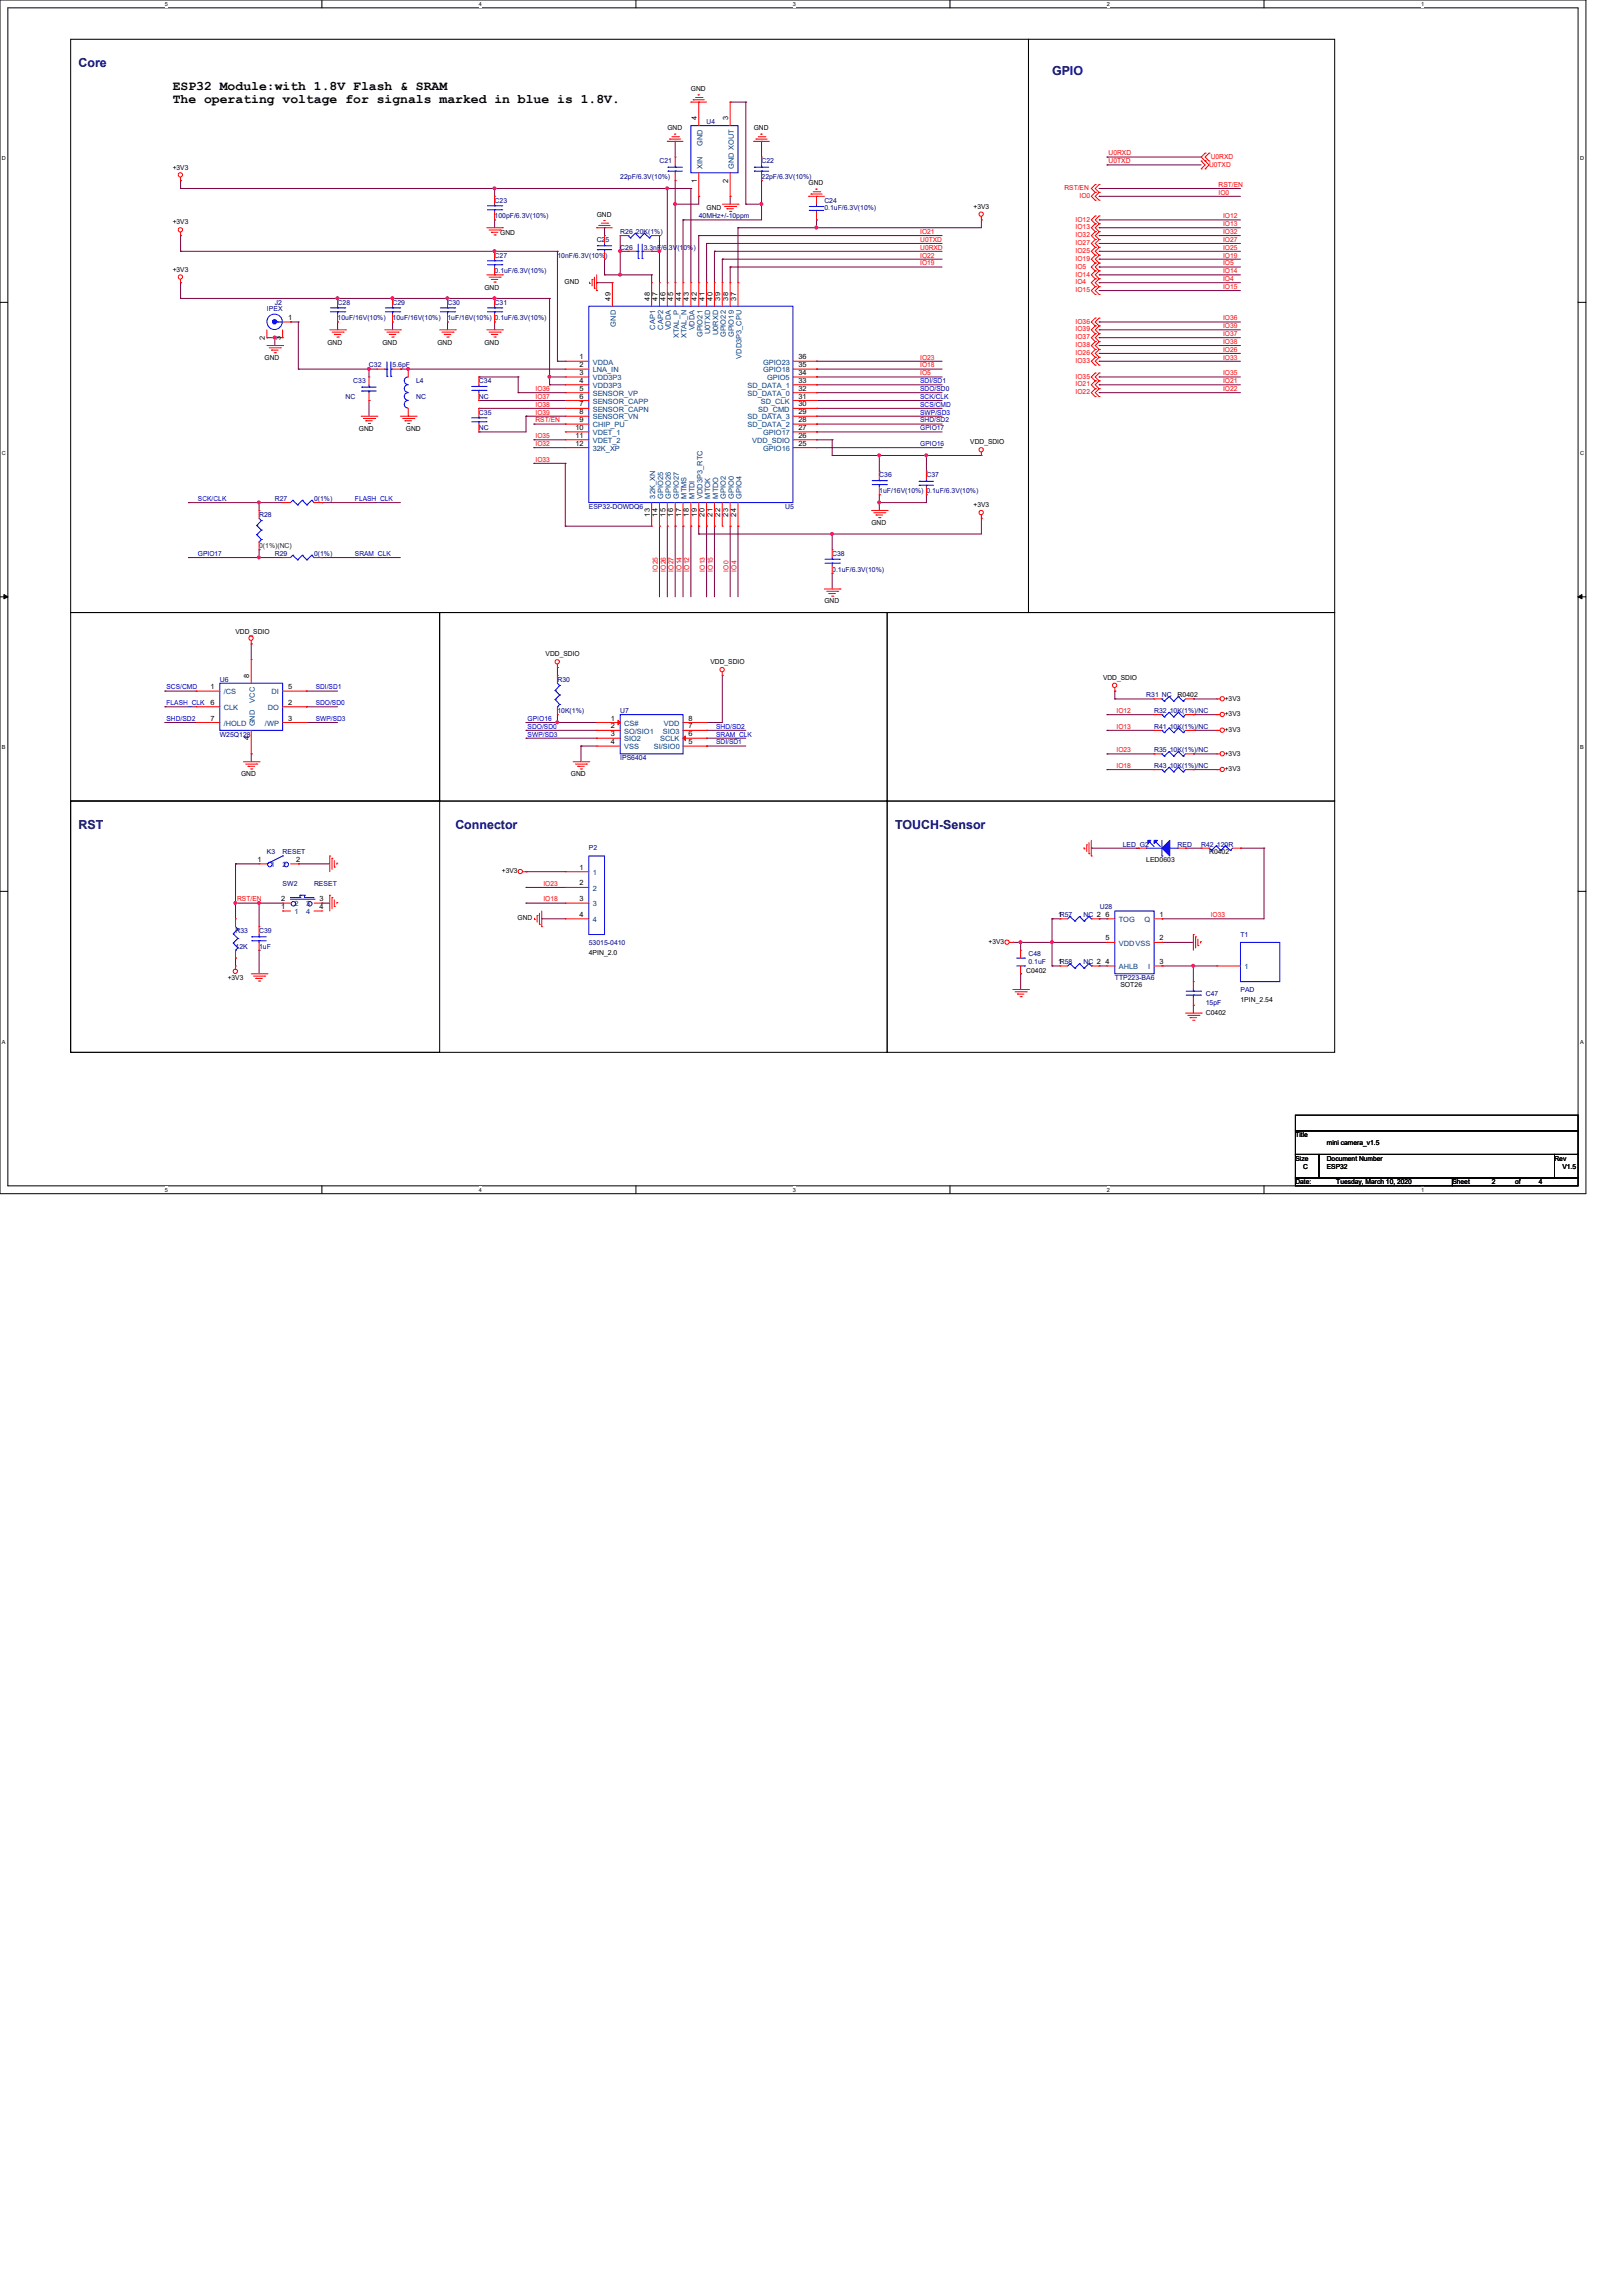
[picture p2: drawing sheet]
<svg xmlns="http://www.w3.org/2000/svg" width="210mm" height="297mm" viewBox="0 0 210 297" stroke-linecap="round" stroke-linejoin="round" font-family="sans-serif">
<defs><g id="words">
<g font-size="1.7">
<text x="22.4" y="11.6">ESP32 Module:with 1.8V Flash &amp; SRAM</text>
<text x="22.4" y="13.3">The operating voltage for signals marked in blue is 1.8V.</text>
</g>
<g font-size="1.6" fill="#00007f">
<text x="10.2" y="8.6">Core</text>
<text x="136.1" y="9.7">GPIO</text>
<text x="10.2" y="107.2">RST</text>
<text x="58.9" y="107.2">Connector</text>
<text x="115.8" y="107.2">TOUCH-Sensor</text>
</g>
<g font-size=".9">
<text x="89.4" y="11.8">GND</text>
<text x="86.4" y="16.8">GND</text>
<text x="90.2" y="15.5" transform="rotate(-90 90.2 15.5)">4</text>
<text x="94.2" y="15.5" transform="rotate(-90 94.2 15.5)">3</text>
<text x="97.5" y="16.8">GND</text>
<text x="22.4" y="21.9">+3V3</text>
<text x="90.2" y="23.6" transform="rotate(-90 90.2 23.6)">1</text>
<text x="94.2" y="23.6" transform="rotate(-90 94.2 23.6)">2</text>
<text x="104.6" y="24">GND</text>
<text x="22.4" y="29">+3V3</text>
<text x="77.2" y="28">GND</text>
<text x="91.4" y="27.2">GND</text>
<text x="126" y="27">+3V3</text>
<text x="22.4" y="35.1">+3V3</text>
<text x="64.7" y="30.4">GND</text>
<text x="37.3" y="41.4">1</text>
<text x="62.7" y="37.5">GND</text>
<text x="73.1" y="36.8">GND</text>
<text x="79" y="38.9" transform="rotate(-90 79 38.9)">49</text>
<text x="84.1" y="38.9" transform="rotate(-90 84.1 38.9)">48</text>
<text x="85.1" y="38.9" transform="rotate(-90 85.1 38.9)">47</text>
<text x="86.1" y="38.9" transform="rotate(-90 86.1 38.9)">46</text>
<text x="87.1" y="38.9" transform="rotate(-90 87.1 38.9)">45</text>
<text x="88.1" y="38.9" transform="rotate(-90 88.1 38.9)">44</text>
<text x="89.2" y="38.9" transform="rotate(-90 89.2 38.9)">43</text>
<text x="90.2" y="38.9" transform="rotate(-90 90.2 38.9)">42</text>
<text x="91.2" y="38.9" transform="rotate(-90 91.2 38.9)">41</text>
<text x="92.2" y="38.9" transform="rotate(-90 92.2 38.9)">40</text>
<text x="93.2" y="38.9" transform="rotate(-90 93.2 38.9)">39</text>
<text x="94.2" y="38.9" transform="rotate(-90 94.2 38.9)">38</text>
<text x="95.2" y="38.9" transform="rotate(-90 95.2 38.9)">37</text>
<text x="34.2" y="46.6">GND</text>
<text x="34.3" y="43.9" transform="rotate(-90 34.3 43.9)">2</text>
<text x="36.3" y="43.9" transform="rotate(-90 36.3 43.9)">3</text>
<text x="42.4" y="44.6">GND</text>
<text x="49.5" y="44.6">GND</text>
<text x="56.6" y="44.6">GND</text>
<text x="62.7" y="44.6">GND</text>
<text x="75" y="46.5">1</text>
<text x="75" y="47.5">2</text>
<text x="103.3" y="47.5">35</text>
<text x="103.3" y="46.5">36</text>
<text x="75" y="48.5">3</text>
<text x="75" y="49.5">4</text>
<text x="75" y="50.5">5</text>
<text x="75" y="51.6">6</text>
<text x="75" y="52.6">7</text>
<text x="75" y="53.6">8</text>
<text x="103.3" y="53.6">29</text>
<text x="103.3" y="52.6">30</text>
<text x="103.3" y="51.6">31</text>
<text x="103.3" y="50.5">32</text>
<text x="103.3" y="49.5">33</text>
<text x="103.3" y="48.5">34</text>
<text x="46.4" y="55.8">GND</text>
<text x="52.5" y="55.8">GND</text>
<text x="74.5" y="55.6">10</text>
<text x="74.5" y="56.6">11</text>
<text x="74.5" y="57.7">12</text>
<text x="75" y="54.6">9</text>
<text x="103.3" y="56.6">26</text>
<text x="103.3" y="57.7">25</text>
<text x="103.3" y="55.6">27</text>
<text x="103.3" y="54.6">28</text>
<text x="125.6" y="57.5">VDD_SDIO</text>
<text x="126" y="65.6">+3V3</text>
<text x="84.1" y="66.8" transform="rotate(-90 84.1 66.8)">13</text>
<text x="85.1" y="66.8" transform="rotate(-90 85.1 66.8)">14</text>
<text x="86.1" y="66.8" transform="rotate(-90 86.1 66.8)">15</text>
<text x="87.1" y="66.8" transform="rotate(-90 87.1 66.8)">16</text>
<text x="88.1" y="66.8" transform="rotate(-90 88.1 66.8)">17</text>
<text x="89.2" y="66.8" transform="rotate(-90 89.2 66.8)">18</text>
<text x="90.2" y="66.8" transform="rotate(-90 90.2 66.8)">19</text>
<text x="91.2" y="66.8" transform="rotate(-90 91.2 66.8)">20</text>
<text x="92.2" y="66.8" transform="rotate(-90 92.2 66.8)">21</text>
<text x="93.2" y="66.8" transform="rotate(-90 93.2 66.8)">22</text>
<text x="94.2" y="66.8" transform="rotate(-90 94.2 66.8)">23</text>
<text x="95.2" y="66.8" transform="rotate(-90 95.2 66.8)">24</text>
<text x="112.8" y="67.9">GND</text>
<text x="30.5" y="82.1">VDD_SDIO</text>
<text x="106.7" y="78">GND</text>
<text x="27.2" y="89.2">1</text>
<text x="32.3" y="87.7" transform="rotate(-90 32.3 87.7)">8</text>
<text x="37.3" y="89.2">5</text>
<text x="70.6" y="84.9">VDD_SDIO</text>
<text x="91.9" y="85.9">VDD_SDIO</text>
<text x="142.7" y="88">VDD_SDIO</text>
<text x="27.2" y="91.2">6</text>
<text x="27.2" y="93.2">7</text>
<text x="32.3" y="95.8" transform="rotate(-90 32.3 95.8)">4</text>
<text x="37.3" y="91.2">2</text>
<text x="37.3" y="93.2">3</text>
<text x="79" y="93.2">1</text>
<text x="79" y="94.2">2</text>
<text x="79" y="95.3">3</text>
<text x="89.1" y="95.3">6</text>
<text x="89.1" y="94.2">7</text>
<text x="89.1" y="93.2">8</text>
<text x="152.4" y="90.2">R0402</text>
<text x="158.5" y="90.6">+3V3</text>
<text x="158.5" y="92.7">+3V3</text>
<text x="158.5" y="94.7">+3V3</text>
<text x="31.2" y="100.5">GND</text>
<text x="73.9" y="100.5">GND</text>
<text x="79" y="96.3">4</text>
<text x="89.1" y="96.3">5</text>
<text x="158.5" y="99.8">+3V3</text>
<text x="158.5" y="97.7">+3V3</text>
<text x="33.3" y="111.5">1</text>
<text x="38.3" y="111.5">2</text>
<text x="64.9" y="113">+3V3</text>
<text x="75" y="112.5">1</text>
<text x="148.3" y="111.5">LED0603</text>
<text x="156.5" y="110.5">R0402</text>
<text x="36.4" y="117.6">1</text>
<text x="36.4" y="116.6">2</text>
<text x="41.4" y="116.6">3</text>
<text x="41.4" y="117.6">4</text>
<text x="67" y="119.1">GND</text>
<text x="75" y="116.6">3</text>
<text x="75" y="114.6">2</text>
<text x="75" y="118.6">4</text>
<text x="136.9" y="118.6">1R57</text>
<text x="143" y="118.6">6</text>
<text x="150.1" y="118.6">1</text>
<text x="76.2" y="123.5">4PIN_2.0</text>
<text x="127.9" y="122.1">+3V3</text>
<text x="132.8" y="125.9">C0402</text>
<text x="136.9" y="124.7">1R58</text>
<text x="143" y="121.7">5</text>
<text x="143" y="124.7">4</text>
<text x="150.1" y="121.7">2</text>
<text x="150.1" y="124.7">3</text>
<text x="29.5" y="126.8">+3V3</text>
<text x="145" y="127.7">SOT26</text>
<text x="156" y="131.3">C0402</text>
<text x="160.5" y="129.6">1PIN_2.54</text>
<text x="167.6" y="147.1">Title</text>
<text x="171.7" y="148.1">mini camera_v1.5</text>
<text x="167.6" y="150.2">Size</text>
<text x="167.6" y="153.2">Date:</text>
<text x="168.7" y="151.2">C</text>
<text x="171.7" y="150.2">Document Number</text>
<text x="171.7" y="151.2">ESP32</text>
<text x="172.9" y="153.2">Tuesday, March 10, 2020</text>
<text x="188" y="153.2">Sheet</text>
<text x="193" y="153.2">2</text>
<text x="196.1" y="153.2">of</text>
<text x="199.1" y="153.2">4</text>
<text x="201.2" y="150.2">Rev</text>
<text x="202.2" y="151.2">V1.5</text>
</g>
<g font-size=".9" fill="#00007f">
<text x="91.4" y="16">U4</text>
<text x="80.3" y="23.2">22pF/6.3V(10%)</text>
<text x="85.3" y="21.1">C21</text>
<text x="98.6" y="21.1">C22</text>
<text x="98.6" y="23.2">22pF/6.3V(10%)</text>
<text x="64" y="26.2">C23</text>
<text x="64" y="28.2">100pF/6.3V(10%)</text>
<text x="90.4" y="28.2">40MHz+/-10ppm</text>
<text x="106.7" y="26.2">C24</text>
<text x="106.7" y="27.2">0.1uF/6.3V(10%)</text>
<text x="64" y="33.3">C27</text>
<text x="64" y="35.3">0.1uF/6.3V(10%)</text>
<text x="72.1" y="33.3">10nF/6.3V(10%)</text>
<text x="77.2" y="31.3">C25</text>
<text x="80.3" y="32.3">C26</text>
<text x="80.3" y="30.3">R26 20K(1%)</text>
<text x="83.3" y="32.3">3.3nF/6.3V(10%)</text>
<text x="34.5" y="40.2">IPEX</text>
<text x="35.6" y="39.4">J2</text>
<text x="43.7" y="39.4">C28</text>
<text x="43.7" y="41.4">10uF/16V(10%)</text>
<text x="50.8" y="39.4">C29</text>
<text x="50.8" y="41.4">10uF/16V(10%)</text>
<text x="57.9" y="39.4">C30</text>
<text x="57.9" y="41.4">1uF/16V(10%) 0.1uF/6.3V(10%)</text>
<text x="64" y="39.4">C31</text>
<text x="47.8" y="47.5">C32</text>
<text x="50.8" y="47.5">5.6pF</text>
<text x="44.7" y="51.6">NC</text>
<text x="45.7" y="49.6">C33</text>
<text x="53.8" y="49.6">L4</text>
<text x="53.8" y="51.6">NC</text>
<text x="62" y="53.6">C35</text>
<text x="62" y="49.6">C34</text>
<text x="62" y="51.6">NC</text>
<text x="62" y="55.7">NC</text>
<text x="35.6" y="64.8">R27</text>
<text x="40.6" y="64.8">0(1%)</text>
<text x="76.2" y="65.8">ESP32-DOWDQ6</text>
<text x="101.6" y="65.8">U5</text>
<text x="113.8" y="61.8">C36</text>
<text x="113.8" y="63.8">1uF/16V(10%) 0.1uF/6.3V(10%)</text>
<text x="119.9" y="61.8">C37</text>
<text x="33.5" y="66.8">R28</text>
<text x="35.6" y="71.9">R29</text>
<text x="40.6" y="71.9">0(1%)</text>
<text x="107.7" y="71.9">C38</text>
<text x="107.7" y="74">0.1uF/6.3V(10%)</text>
<text x="28.4" y="88.2">U6</text>
<text x="72.1" y="88.2">R30</text>
<text x="28.4" y="95.3">W25Q128</text>
<text x="72.1" y="92.2">10K(1%)</text>
<text x="80.3" y="92.2">U7</text>
<text x="148.3" y="90.2">R31 NC</text>
<text x="149.4" y="94.3">R41 10K(1%)/NC</text>
<text x="149.4" y="92.2">R32 10K(1%)/NC</text>
<text x="80.3" y="98.3">IPS6404</text>
<text x="149.4" y="99.4">R43 10K(1%)/NC</text>
<text x="149.4" y="97.3">R35 10K(1%)/NC</text>
<text x="34.5" y="110.5">K3</text>
<text x="36.6" y="110.5">RESET</text>
<text x="76.2" y="110">P2</text>
<text x="145.3" y="109.5">LED_G2</text>
<text x="152.4" y="109.5">RED</text>
<text x="155.4" y="109.5">R42 120R</text>
<text x="36.6" y="114.6">SW2</text>
<text x="40.6" y="114.6">RESET</text>
<text x="140.2" y="118.7">NC 2</text>
<text x="142.3" y="117.6">U28</text>
<text x="30.5" y="120.7">R33</text>
<text x="30.5" y="122.7">12K</text>
<text x="33.5" y="120.7">C39</text>
<text x="33.5" y="122.7">1uF</text>
<text x="76.2" y="122.3">53015-0410</text>
<text x="133.1" y="123.7">C48</text>
<text x="133.1" y="124.8">0.1uF</text>
<text x="140.2" y="124.8">NC 2</text>
<text x="160.5" y="121.2">T1</text>
<text x="144.3" y="126.8">TTP223-BA6</text>
<text x="156" y="128.8">C47</text>
<text x="156" y="130">15pF</text>
<text x="160.5" y="128.4">PAD</text>
</g>
<g font-size=".9" fill="#003f7f">
<text x="90.9" y="21.8" transform="rotate(-90 90.9 21.8)">XIN</text>
<text x="90.9" y="18.9" transform="rotate(-90 90.9 18.9)">GND</text>
<text x="95" y="21.8" transform="rotate(-90 95 21.8)">GND XOUT</text>
<text x="76.7" y="47.2">VDDA</text>
<text x="79.7" y="42.2" transform="rotate(-90 79.7 42.2)">GND</text>
<text x="84.8" y="42.6" transform="rotate(-90 84.8 42.6)">CAP1</text>
<text x="85.8" y="42.6" transform="rotate(-90 85.8 42.6)">CAP2</text>
<text x="86.8" y="42.8" transform="rotate(-90 86.8 42.8)">VDDA</text>
<text x="87.8" y="43.7" transform="rotate(-90 87.8 43.7)">XTAL_P</text>
<text x="88.9" y="43.8" transform="rotate(-90 88.9 43.8)">XTAL_N</text>
<text x="89.9" y="42.8" transform="rotate(-90 89.9 42.8)">VDDA</text>
<text x="90.9" y="43.6" transform="rotate(-90 90.9 43.6)">GPIO21</text>
<text x="91.9" y="43.3" transform="rotate(-90 91.9 43.3)">U0TXD</text>
<text x="92.9" y="43.3" transform="rotate(-90 92.9 43.3)">U0RXD</text>
<text x="93.9" y="43.6" transform="rotate(-90 93.9 43.6)">GPIO22</text>
<text x="95" y="43.6" transform="rotate(-90 95 43.6)">GPIO19</text>
<text x="96" y="46.4" transform="rotate(-90 96 46.4)">VDD3P3_CPU</text>
<text x="98.8" y="47.2">GPIO23</text>
<text x="76.7" y="48.2">LNA_IN</text>
<text x="76.7" y="49.2">VDD3P3</text>
<text x="76.7" y="50.2">VDD3P3</text>
<text x="76.7" y="51.2">SENSOR_VP</text>
<text x="76.7" y="52.2">SENSOR_CAPP</text>
<text x="76.7" y="53.3">SENSOR_CAPN</text>
<text x="96.7" y="51.2">SD_DATA_0</text>
<text x="96.7" y="50.2">SD_DATA_1</text>
<text x="98.1" y="53.3">SD_CMD</text>
<text x="98.5" y="52.2">SD_CLK</text>
<text x="98.8" y="48.2">GPIO18</text>
<text x="99.3" y="49.2">GPIO5</text>
<text x="76.7" y="54.3">SENSOR_VN</text>
<text x="76.7" y="55.3">CHIP_PU</text>
<text x="76.7" y="56.3">VDET_1</text>
<text x="76.7" y="57.3">VDET_2</text>
<text x="76.7" y="58.3">32K_XP</text>
<text x="96.7" y="55.3">SD_DATA_2</text>
<text x="96.7" y="54.3">SD_DATA_3</text>
<text x="97.3" y="57.3">VDD_SDIO</text>
<text x="98.8" y="58.3">GPIO16</text>
<text x="98.8" y="56.3">GPIO17</text>
<text x="84.8" y="64.5" transform="rotate(-90 84.8 64.5)">32K_XN</text>
<text x="85.8" y="64.5" transform="rotate(-90 85.8 64.5)">GPIO25</text>
<text x="86.8" y="64.5" transform="rotate(-90 86.8 64.5)">GPIO26</text>
<text x="87.8" y="64.5" transform="rotate(-90 87.8 64.5)">GPIO27</text>
<text x="88.9" y="64.5" transform="rotate(-90 88.9 64.5)">MTMS</text>
<text x="89.9" y="64.5" transform="rotate(-90 89.9 64.5)">MTDI</text>
<text x="90.9" y="64.5" transform="rotate(-90 90.9 64.5)">VDD3P3_RTC</text>
<text x="91.9" y="64.5" transform="rotate(-90 91.9 64.5)">MTCK</text>
<text x="92.9" y="64.5" transform="rotate(-90 92.9 64.5)">MTDO</text>
<text x="93.9" y="64.5" transform="rotate(-90 93.9 64.5)">GPIO2</text>
<text x="95" y="64.5" transform="rotate(-90 95 64.5)">GPIO0</text>
<text x="96" y="64.5" transform="rotate(-90 96 64.5)">GPIO4</text>
<text x="29" y="89.8">/CS</text>
<text x="35.1" y="89.8">DI</text>
<text x="29" y="91.9">CLK</text>
<text x="29" y="93.9">/HOLD</text>
<text x="33" y="94" transform="rotate(-90 33 94)">GND</text>
<text x="33" y="90.9" transform="rotate(-90 33 90.9)">VCC</text>
<text x="34.3" y="93.9">/WP</text>
<text x="34.7" y="91.9">DO</text>
<text x="80.8" y="93.9">CS#</text>
<text x="80.8" y="94.9">SO/SIO1</text>
<text x="80.8" y="95.9">SIO2</text>
<text x="85.4" y="95.9">SCLK</text>
<text x="85.8" y="94.9">SIO3</text>
<text x="85.9" y="93.9">VDD</text>
<text x="80.8" y="96.9">VSS</text>
<text x="84.6" y="96.9">SI/SIO0</text>
<text x="35.1" y="112.2">1</text>
<text x="36.6" y="112.2">2</text>
<text x="76.7" y="113.2">1</text>
<text x="38.1" y="118.3">1</text>
<text x="38.1" y="117.3">2</text>
<text x="39.6" y="117.3">3</text>
<text x="39.6" y="118.3">4</text>
<text x="76.7" y="117.3">3</text>
<text x="76.7" y="115.2">2</text>
<text x="76.7" y="119.3">4</text>
<text x="144.8" y="119.3">TOG</text>
<text x="148.1" y="119.3">Q</text>
<text x="144.8" y="122.3">VDDVSS</text>
<text x="144.8" y="125.4">AHLB</text>
<text x="148.6" y="125.4">I</text>
<text x="161" y="125.4">1</text>
</g>
<g font-size=".9" fill="#f00">
<text x="143.5" y="21.1">U0TXD</text>
<text x="143.5" y="20.1">U0RXD</text>
<text x="156.5" y="21.5">U0TXD</text>
<text x="156.7" y="20.6">U0RXD</text>
<text x="137.8" y="24.6">RST/EN</text>
<text x="139.2" y="28.7">IO12</text>
<text x="139.2" y="29.7">IO13</text>
<text x="139.7" y="25.6">IO0</text>
<text x="157.7" y="25.2">IO0</text>
<text x="157.7" y="24.2">RST/EN</text>
<text x="158.3" y="29.3">IO13</text>
<text x="158.3" y="28.2">IO12</text>
<text x="119.1" y="32.3">U0RXD</text>
<text x="119.1" y="33.3">IO22</text>
<text x="119.1" y="30.3">IO21</text>
<text x="119.1" y="34.3">IO19</text>
<text x="119.1" y="31.3">U0TXD</text>
<text x="139.2" y="33.7">IO19</text>
<text x="139.2" y="30.7">IO32</text>
<text x="139.2" y="35.8">IO14</text>
<text x="139.2" y="34.8">IO5</text>
<text x="139.2" y="32.7">IO25</text>
<text x="139.2" y="31.7">IO27</text>
<text x="158.3" y="35.3">IO14</text>
<text x="158.3" y="34.3">IO5</text>
<text x="158.3" y="33.3">IO19</text>
<text x="158.3" y="32.3">IO25</text>
<text x="158.3" y="31.3">IO27</text>
<text x="158.3" y="30.3">IO32</text>
<text x="139.2" y="37.8">IO15</text>
<text x="139.2" y="36.8">IO4</text>
<text x="139.2" y="41.9">IO36</text>
<text x="158.3" y="41.4">IO36</text>
<text x="158.3" y="37.4">IO15</text>
<text x="158.3" y="36.4">IO4</text>
<text x="119.1" y="47.5">IO18</text>
<text x="119.1" y="46.5">IO23</text>
<text x="139.2" y="42.9">IO39</text>
<text x="139.2" y="46.9">IO33</text>
<text x="139.2" y="45.9">IO26</text>
<text x="139.2" y="43.9">IO37</text>
<text x="139.2" y="44.9">IO38</text>
<text x="158.3" y="46.5">IO33</text>
<text x="158.3" y="45.5">IO26</text>
<text x="158.3" y="42.5">IO39</text>
<text x="158.3" y="44.5">IO38</text>
<text x="158.3" y="43.5">IO37</text>
<text x="69.3" y="50.6">IO36</text>
<text x="69.3" y="53.6">IO39</text>
<text x="69.3" y="51.6">IO37</text>
<text x="69.3" y="52.6">IO38</text>
<text x="119.1" y="48.6">IO5</text>
<text x="139.2" y="49">IO35</text>
<text x="139.2" y="50">IO21</text>
<text x="139.2" y="51">IO22</text>
<text x="158.3" y="48.6">IO35</text>
<text x="158.3" y="49.6">IO21</text>
<text x="158.3" y="50.6">IO22</text>
<text x="69.3" y="54.7">RST/EN</text>
<text x="69.3" y="57.7">IO32</text>
<text x="69.3" y="59.7">IO33</text>
<text x="69.3" y="56.7">IO35</text>
<text x="85.1" y="74" transform="rotate(-90 85.1 74)">IO25</text>
<text x="86.1" y="74" transform="rotate(-90 86.1 74)">IO26</text>
<text x="87.2" y="74" transform="rotate(-90 87.2 74)">IO27</text>
<text x="88.2" y="74" transform="rotate(-90 88.2 74)">IO14</text>
<text x="89.2" y="74" transform="rotate(-90 89.2 74)">IO12</text>
<text x="91.2" y="74" transform="rotate(-90 91.2 74)">IO13</text>
<text x="92.2" y="74" transform="rotate(-90 92.2 74)">IO15</text>
<text x="94.3" y="74" transform="rotate(-90 94.3 74)">IO0</text>
<text x="95.3" y="74" transform="rotate(-90 95.3 74)">IO4</text>
<text x="144.5" y="92.2">IO12</text>
<text x="144.5" y="94.3">IO13</text>
<text x="144.5" y="99.4">IO18</text>
<text x="144.5" y="97.3">IO23</text>
<text x="30.7" y="116.6">RST/EN</text>
<text x="70.3" y="116.6">IO18</text>
<text x="70.3" y="114.6">IO23</text>
<text x="156.7" y="118.7">IO33</text>
</g>
<g font-size=".9" fill="#00f">
<text x="119.1" y="49.6">SDI/SD1</text>
<text x="119.1" y="50.6">SDO/SD0</text>
<text x="119.1" y="51.6">SCK/CLK</text>
<text x="119.1" y="52.6">SCS/CMD</text>
<text x="119.1" y="53.6">SWP/SD3</text>
<text x="119.1" y="57.7">GPIO16</text>
<text x="119.1" y="54.7">SHD/SD2</text>
<text x="119.1" y="55.7">GPIO17</text>
<text x="25.6" y="64.8">SCK/CLK</text>
<text x="45.9" y="64.8">FLASH_CLK</text>
<text x="25.6" y="71.9">GPIO17</text>
<text x="45.9" y="71.9">SRAM_CLK</text>
<text x="21.5" y="89.2">SCS/CMD</text>
<text x="40.9" y="89.2">SDI/SD1</text>
<text x="21.5" y="91.2">FLASH_CLK</text>
<text x="21.5" y="93.3">SHD/SD2</text>
<text x="40.9" y="93.3">SWP/SD3</text>
<text x="40.9" y="91.2">SDO/SD0</text>
<text x="68.3" y="93.3">GPIO16</text>
<text x="68.3" y="94.3">SDO/SD0</text>
<text x="68.3" y="95.3">SWP/SD3</text>
<text x="92.7" y="95.3">SRAM_CLK</text>
<text x="92.7" y="94.3">SHD/SD2</text>
<text x="92.7" y="96.3">SDI/SD1</text>
</g>
<text font-size=".9" fill="#007f00" x="33.5" y="70.9">0(1%)(NC)</text>
<g font-size=".7">
<text x="21.3" y=".8">5</text>
<text x="62" y=".8">4</text>
<text x="102.6" y=".8">3</text>
<text x="143.3" y=".8">2</text>
<text x="183.9" y=".8">1</text>
<text x=".3" y="20.7">D</text>
<text x="204.5" y="20.7">D</text>
<text x=".3" y="58.8">C</text>
<text x="204.5" y="58.8">C</text>
<text x=".3" y="96.9">B</text>
<text x="204.5" y="96.9">B</text>
<text x=".3" y="135">A</text>
<text x="204.5" y="135">A</text>
<text x="21.3" y="154.2">5</text>
<text x="62" y="154.2">4</text>
<text x="102.6" y="154.2">3</text>
<text x="143.3" y="154.2">2</text>
<text x="183.9" y="154.2">1</text>
</g>
</g></defs>
<path d="M0 0h205.2v154.4h-205.2zM1 1h203.2v152.4h-203.2z" fill="none" stroke="#000" stroke-width=".13"/>
<g fill="#fff">
<path d="M21.3 .1h.4v.8h-.4z"/>
<path d="M21.3 153.5h.4v.8h-.4z"/>
</g>
<path d="M41.7 0v1M41.7 153.4v1" fill="none" stroke="#000" stroke-width=".13"/>
<g fill="#fff">
<path d="M62 .1h.4v.8h-.4z"/>
<path d="M62 153.5h.4v.8h-.4z"/>
</g>
<path d="M82.3 0v1M82.3 153.4v1" fill="none" stroke="#000" stroke-width=".13"/>
<g fill="#fff">
<path d="M102.6 .1h.4v.8h-.4z"/>
<path d="M102.6 153.5h.4v.8h-.4z"/>
</g>
<path d="M122.9 0v1M122.9 153.4v1" fill="none" stroke="#000" stroke-width=".13"/>
<g fill="#fff">
<path d="M143.3 .1h.3v.8h-.3z"/>
<path d="M143.3 153.5h.3v.8h-.3z"/>
</g>
<path d="M163.6 0v1M163.6 153.4v1" fill="none" stroke="#000" stroke-width=".13"/>
<g fill="#fff">
<path d="M183.9 .1h.4v.8h-.4z"/>
<path d="M183.9 153.5h.4v.8h-.4z"/>
<path d="M.3 20.1h.5v.8h-.5z"/>
<path d="M204.5 20.1h.5v.8h-.5z"/>
<path d="M.3 58.2h.5v.8h-.5z"/>
<path d="M204.5 58.2h.5v.8h-.5z"/>
</g>
<path d="M0 39.1h1M204.2 39.1h1" fill="none" stroke="#000" stroke-width=".13"/>
<g fill="#fff">
<path d="M.3 96.3h.4v.8h-.4z"/>
<path d="M204.5 96.3h.4v.8h-.4z"/>
</g>
<path d="M0 77.2h1M.5 76.9l.5 .3-.5 .3zM204.2 77.2l.5-.3v.6zM204.2 77.2h1" fill="none" stroke="#000" stroke-width=".13"/>
<path d="M.5 76.9l.5 .3-.5 .3zM204.2 77.2l.5-.3v.6z" fill="#000"/>
<g fill="#fff">
<path d="M.3 134.4h.4v.8h-.4z"/>
<path d="M204.5 134.4h.4v.8h-.4z"/>
</g>
<path d="M9.1 5.1h124v74.1h-124zM133.1 5.1h39.6v74.1h-39.6zM9.1 79.2h47.8v24.4h-47.8zM56.9 79.2h57.9v24.4h-57.9zM114.8 79.2h57.9v24.4h-57.9zM0 115.3h1M9.1 103.6h105.7v32.5h-105.7zM9.1 103.6h47.8v32.5h-47.8zM114.8 103.6h57.9v32.5h-57.9zM204.2 115.3h1" fill="none" stroke="#000" stroke-width=".13"/>
<path d="M24.4 65h.1M24.4 65h9.1" fill="none" stroke="#7f003f" stroke-width=".13"/>
<path d="M33.4 64.9h.2v.2l-.1 .1-.1-.1z" fill-rule="evenodd" fill="#f0f"/>
<path d="M33.4 64.9h.2v.2l-.1 .1-.1-.1z" fill="none" stroke="#f0f" stroke-width=".13"/>
<path d="M24.4 72.1h.1M24.4 72.1h9.1M33.5 65h.1M33.5 65v1M33.5 65h3.1" fill="none" stroke="#7f003f" stroke-width=".13"/>
<path d="M33.4 72h.2v.2l-.1 .1-.1-.1z" fill-rule="evenodd" fill="#f0f"/>
<path d="M33.4 72h.2v.2l-.1 .1-.1-.1z" fill="none" stroke="#f0f" stroke-width=".13"/>
<path d="M33.5 71.1h.1M33.5 72.1h.1M33.5 71.1v1M33.5 72.1h3.1M41.7 65h.1M41.7 72.1h.1M41.7 72.1h10.1M41.7 65h10.1M68.1 93.5h.1M68.1 93.5h4" fill="none" stroke="#7f003f" stroke-width=".13"/>
<path d="M72 93.3h.2v.3h-.1h-.1z" fill-rule="evenodd" fill="#f0f"/>
<path d="M72 93.3h.2v.3h-.1h-.1z" fill="none" stroke="#f0f" stroke-width=".13"/>
<g fill="none" stroke="#7f003f" stroke-width=".13">
<path d="M64 24.4h.1M64 24.4h22.4M68.1 94.5h.1M68.1 95.5h.1M68.1 95.5h9.1M68.1 94.5h9.1M72.1 86.4h.1M72.1 92.5h.1M72.1 93.5h.1M72.1 93.5h5.1M72.1 86.4v1M72.1 92.5v1"/>
<path d="M75.2 96.5h.1M75.2 96.5h2M75.2 96.5v2.1M91.4 93.5h.1M91.4 95.5h.1M91.4 94.5h.1M91.4 96.5h.1M91.4 96.5h5.1M91.4 95.5h5.1M91.4 94.5h5.1M93.5 87.4h.1M93.5 87.4v6.1h-2.1"/>
</g>
<path d="M86.2 24.2h.3v.3l-.2 .1-.1-.1z" fill-rule="evenodd" fill="#f0f"/>
<path d="M86.2 24.2h.3v.3l-.2 .1-.1-.1z" fill="none" stroke="#f0f" stroke-width=".13"/>
<path d="M63.8 24.2h.3v.3l-.1 .1-.2-.1z" fill-rule="evenodd" fill="#f0f"/>
<path d="M63.8 24.2h.3v.3l-.1 .1-.2-.1z" fill="none" stroke="#f0f" stroke-width=".13"/>
<path d="M43.7 38.6h.1M43.7 38.6h7.1M47.8 51.8h.1M47.8 51.8v2M107.7 69.1h.1M107.7 69.1v2M127 67.1h.1M127 67.1v2" fill="none" stroke="#7f003f" stroke-width=".13"/>
<path d="M43.5 38.4h.3v.3l-.2 .1-.1-.1z" fill-rule="evenodd" fill="#f0f"/>
<path d="M43.5 38.4h.3v.3l-.2 .1-.1-.1z" fill="none" stroke="#f0f" stroke-width=".13"/>
<path d="M23.4 36.6h.1M23.4 36.6v2M52.8 47.8h.1M52.8 47.8h20.4" fill="none" stroke="#7f003f" stroke-width=".13"/>
<path d="M52.7 47.6h.2v.2l-.1 .1-.1-.1z" fill-rule="evenodd" fill="#f0f"/>
<path d="M52.7 47.6h.2v.2l-.1 .1-.1-.1z" fill="none" stroke="#f0f" stroke-width=".13"/>
<g fill="none" stroke="#7f003f" stroke-width=".13">
<path d="M98.6 18.3h.1M98.6 18.3v2M64 28.4h.1M64 28.4v1.1M78.2 35.6h.1M78.2 35.6h2.1M84.3 35.6h.1M84.3 35.6v1M94.5 25.4h.1M94.5 25.4v1M105.7 28.4h.1M105.7 28.4v1.1"/>
<path d="M127 28.4h.1M127 28.4v1.1M71.1 48.8h.1M71.1 48.8h2.1M113.8 65h.1M119.9 64h.1M119.9 64v1h-6.1"/>
</g>
<path d="M113.6 64.9h.3v.2l-.2 .1-.1-.1z" fill-rule="evenodd" fill="#f0f"/>
<path d="M113.6 64.9h.3v.2l-.2 .1-.1-.1z" fill="none" stroke="#f0f" stroke-width=".13"/>
<g fill="none" stroke="#7f003f" stroke-width=".13">
<path d="M94.5 13.2h.1M94.5 13.2h2M96.5 13.2h.1M96.5 13.2v13.2M87.4 26.4h.1M87.4 26.4h3M88.4 28.4h.1M88.4 28.4h10.2M69.1 54.9h.1M69.1 54.9h4.1M119.9 58.9h.1M119.9 58.9v2.1"/>
<path d="M119.9 58.9h7.1M113.8 65h.1M113.8 65v1"/>
</g>
<path d="M87.2 26.3h.3v.2l-.2 .1-.1-.1z" fill-rule="evenodd" fill="#f0f"/>
<path d="M87.2 26.3h.3v.2l-.2 .1-.1-.1z" fill="none" stroke="#f0f" stroke-width=".13"/>
<path d="M96.5 26.4h.1M96.5 26.4h2.1M98.6 26.4h.1M98.6 26.4v2M107.7 58.9h.1M107.7 58.9h6.1M113.8 58.9h.1M113.8 58.9v2.1M107.7 74.2h.1M107.7 74.2v2M113.8 64h.1M113.8 64v1" fill="none" stroke="#7f003f" stroke-width=".13"/>
<path d="M98.4 26.3h.3v.2l-.2 .1-.1-.1z" fill-rule="evenodd" fill="#f0f"/>
<path d="M98.4 26.3h.3v.2l-.2 .1-.1-.1z" fill="none" stroke="#f0f" stroke-width=".13"/>
<path d="M67.1 50.8h.1M67.1 50.8h6.1M105.7 56.9h.1M105.7 56.9h2M107.7 56.9h.1M107.7 56.9v2M113.8 58.9h.1M113.8 58.9h6.1" fill="none" stroke="#7f003f" stroke-width=".13"/>
<path d="M119.7 58.8h.3v.2l-.2 .1-.1-.1z" fill-rule="evenodd" fill="#f0f"/>
<path d="M119.7 58.8h.3v.2l-.2 .1-.1-.1z" fill="none" stroke="#f0f" stroke-width=".13"/>
<path d="M113.6 58.8h.3v.2l-.2 .1-.1-.1z" fill-rule="evenodd" fill="#f0f"/>
<path d="M113.6 58.8h.3v.2l-.2 .1-.1-.1z" fill="none" stroke="#f0f" stroke-width=".13"/>
<g fill="none" stroke="#7f003f" stroke-width=".13">
<path d="M57.9 38.6h.1M57.9 38.6h6.1M78.2 33.5h.1M78.2 33.5v2.1M80.3 32.5h.1M80.3 32.5v3.1M85.3 32.5h.1M85.3 32.5v4.1M57.9 41.7h.1M57.9 41.7v1M62 48.8h.1M62 48.8h5.1"/>
<path d="M68.1 53.8h.1M68.1 53.8h5.1"/>
</g>
<path d="M80.1 35.4h.3v.3h-.2h-.1z" fill-rule="evenodd" fill="#f0f"/>
<path d="M80.1 35.4h.3v.3h-.2h-.1z" fill="none" stroke="#f0f" stroke-width=".13"/>
<path d="M80.1 32.4h.3v.2l-.2 .1-.1-.1z" fill-rule="evenodd" fill="#f0f"/>
<path d="M80.1 32.4h.3v.2l-.2 .1-.1-.1z" fill="none" stroke="#f0f" stroke-width=".13"/>
<path d="M80.3 35.6h.1M80.3 32.5h.1M80.3 30.5h.1M80.3 35.6h4M80.3 32.5h1M80.3 30.5v2M84.3 32.5h.1M85.3 30.5h.1M85.3 30.5v2h-1M64 41.7h.1M64 41.7v1" fill="none" stroke="#7f003f" stroke-width=".13"/>
<path d="M85.2 32.4h.3v.2l-.2 .1-.1-.1z" fill-rule="evenodd" fill="#f0f"/>
<path d="M85.2 32.4h.3v.2l-.2 .1-.1-.1z" fill="none" stroke="#f0f" stroke-width=".13"/>
<g fill="none" stroke="#7f003f" stroke-width=".13">
<path d="M50.8 38.6h.1M50.8 38.6h7.1M64 24.4h.1M64 24.4v1M50.8 41.7h.1M50.8 41.7v1M51.8 47.8h.1M51.8 47.8h1M62 55.9h.1M62 55.9h6.1M67.1 48.8h.1M67.1 48.8v2"/>
<path d="M105.7 57.9h.1M105.7 49.8h.1M105.7 50.8h.1M105.7 51.8h.1M105.7 52.8h.1M105.7 53.8h.1M105.7 54.9h.1M105.7 48.8h.1M105.7 47.8h.1M105.7 46.7h.1M105.7 55.9h.1M105.7 55.9h16.2"/>
<path d="M105.7 47.8h16.2M105.7 57.9h16.2M105.7 49.8h16.2M105.7 50.8h16.2M105.7 51.8h16.2M105.7 52.8h16.2M105.7 53.8h16.2M105.7 54.9h16.2M105.7 48.8h16.2M105.7 46.7h16.2M85.3 68.1h.1M85.3 68.1v9.1"/>
<path d="M86.4 68.1h.1M86.4 68.1v9.1M87.4 68.1h.1M87.4 68.1v9.1M88.4 68.1h.1M88.4 68.1v9.1M89.4 68.1h.1M89.4 68.1v9.1M92.5 68.1h.1M92.5 68.1v9.1M21.3 91.4h.1M21.3 89.4h.1"/>
<path d="M21.3 93.5h.1M21.3 91.4h4.1M21.3 89.4h4.1M21.3 93.5h4.1M32.5 83.3h.1M32.5 83.3v2M39.6 93.5h.1M39.6 93.5h4.1"/>
</g>
<path d="M57.8 38.4h.2v.3l-.1 .1-.1-.1z" fill-rule="evenodd" fill="#f0f"/>
<path d="M57.8 38.4h.2v.3l-.1 .1-.1-.1z" fill="none" stroke="#f0f" stroke-width=".13"/>
<path d="M50.6 38.4h.3v.3l-.1 .1-.2-.1z" fill-rule="evenodd" fill="#f0f"/>
<path d="M50.6 38.4h.3v.3l-.1 .1-.2-.1z" fill="none" stroke="#f0f" stroke-width=".13"/>
<path d="M95.5 29.5h.1M95.5 29.5h10.2M35.6 43.7h.1M35.6 43.7h1M43.7 41.7h.1M43.7 41.7v1M39.6 89.4h.1M39.6 91.4h.1M39.6 89.4h4.1M39.6 91.4h4.1" fill="none" stroke="#7f003f" stroke-width=".13"/>
<path d="M35.4 43.5h.3v.3l-.2 .1-.1-.1z" fill-rule="evenodd" fill="#f0f"/>
<path d="M35.4 43.5h.3v.3l-.2 .1-.1-.1z" fill="none" stroke="#f0f" stroke-width=".13"/>
<path d="M64 32.5h.1M64 32.5h8.1M35.6 43.7h.1M35.6 43.7v1" fill="none" stroke="#7f003f" stroke-width=".13"/>
<path d="M63.8 32.4h.3v.2l-.1 .1-.2-.1z" fill-rule="evenodd" fill="#f0f"/>
<path d="M63.8 32.4h.3v.2l-.1 .1-.2-.1z" fill="none" stroke="#f0f" stroke-width=".13"/>
<path d="M23.4 30.5h.1M23.4 32.5h.1M23.4 30.5v2M23.4 32.5h40.6M71.1 38.6h.1M71.1 38.6v10.2" fill="none" stroke="#7f003f" stroke-width=".13"/>
<path d="M71 48.6h.2v.3h-.1h-.1z" fill-rule="evenodd" fill="#f0f"/>
<path d="M71 48.6h.2v.3h-.1h-.1z" fill="none" stroke="#f0f" stroke-width=".13"/>
<g fill="none" stroke="#7f003f" stroke-width=".13">
<path d="M72.1 32.5h.1M72.1 32.5v14.2M77.2 36.6h.1M77.2 36.6h2M78.2 29.5h.1M78.2 29.5v1M86.4 24.4h.1M86.4 24.4v12.2M86.4 24.4h3M87.4 26.4h.1M87.4 23.4h.1M87.4 23.4v13.2"/>
<path d="M88.4 28.4h.1M88.4 28.4v8.2M89.4 24.4h.1M89.4 24.4v12.2M90.4 25.4h.1M90.4 25.4v1M95.5 29.5h.1M95.5 29.5v7.1M98.6 23.4h.1M98.6 23.4v3M68.1 53.8h.1M68.1 53.8v2.1"/>
<path d="M69.1 57.9h.1M69.1 59.9h.1M69.1 57.9h4.1M69.1 59.9h4.1M71.1 49.8h.1M71.1 48.8h.1M71.1 49.8h2.1M71.1 48.8v1M72.1 46.7h.1M72.1 46.7h1.1M73.2 59.9h.1M73.2 59.9v8.2"/>
<path d="M73.2 68.1h.1M73.2 68.1h11.1M90.4 68.1h.1M90.4 69.1h.1M90.4 68.1v1M90.4 69.1h36.6M94.5 68.1h.1M94.5 68.1v9.1M95.5 68.1h.1M95.5 68.1v9.1M107.7 69.1h.1"/>
</g>
<path d="M107.5 68.9h.3v.3l-.1 .1-.2-.1z" fill-rule="evenodd" fill="#f0f"/>
<path d="M107.5 68.9h.3v.3l-.1 .1-.2-.1z" fill="none" stroke="#f0f" stroke-width=".13"/>
<g fill="none" stroke="#7f003f" stroke-width=".13">
<path d="M90.4 30.5h.1M90.4 30.5h31.5M90.4 30.5v6.1M91.4 31.5h.1M91.4 31.5h30.5M91.4 31.5v5.1M92.5 32.5h.1M92.5 32.5h29.4M92.5 32.5v4.1M93.5 33.5h.1M93.5 33.5h28.4M93.5 33.5v3.1"/>
<path d="M94.5 34.5h.1M94.5 34.5h27.4M105.7 29.5h.1M105.7 29.5h21.3"/>
</g>
<path d="M105.5 29.3h.3v.3h-.2h-.1z" fill-rule="evenodd" fill="#f0f"/>
<path d="M105.5 29.3h.3v.3h-.2h-.1z" fill="none" stroke="#f0f" stroke-width=".13"/>
<path d="M23.4 23.4h.1M23.4 24.4h.1M23.4 23.4v1M23.4 24.4h40.6M64 38.6h.1M64 38.6h7.1M94.5 34.5h.1M94.5 34.5v2.1" fill="none" stroke="#7f003f" stroke-width=".13"/>
<path d="M63.8 38.4h.3v.3l-.1 .1-.2-.1z" fill-rule="evenodd" fill="#f0f"/>
<path d="M63.8 38.4h.3v.3l-.1 .1-.2-.1z" fill="none" stroke="#f0f" stroke-width=".13"/>
<path d="M87.4 18.3h.1M87.4 18.3v2M38.6 41.7h.1M38.6 47.8h.1M38.6 41.7v6.1M38.6 47.8h9.2" fill="none" stroke="#7f003f" stroke-width=".13"/>
<path d="M47.6 47.6h.3v.2l-.2 .1-.1-.1z" fill-rule="evenodd" fill="#f0f"/>
<path d="M47.6 47.6h.3v.2l-.2 .1-.1-.1z" fill="none" stroke="#f0f" stroke-width=".13"/>
<g fill="none" stroke="#7f003f" stroke-width=".13">
<path d="M23.4 38.6h.1M23.4 38.6h20.3M142.2 25.4h.1M142.2 24.4h.1M142.2 25.4h18.3M142.2 24.4h18.3M143.3 21.3h.1M143.3 20.3h.1M143.3 21.3h12.1M143.3 20.3h12.1M34.5 43.7h.1M34.5 43.7h1.1"/>
<path d="M47.8 47.8h.1M47.8 47.8h1M47.8 47.8v1M62 51.8h.1M62 52.8h.1M62 51.8h11.2M62 52.8h11.2M142.2 48.8h.1M142.2 48.8h18.3M91.4 68.1h.1M91.4 68.1v9.1M32.5 97.5h.1"/>
<path d="M32.5 97.5v1.1M143.3 92.5h.1M143.3 92.5h6.1M144.3 89.4h.1M144.3 90.4h.1M144.3 90.4h5.1M144.3 89.4v1M154.4 90.4h.1M154.4 92.5h.1M154.4 92.5h3.1M154.4 90.4h3.1M30.5 111.8h.1"/>
<path d="M30.5 116.8h.1M30.5 111.8v7.1M30.5 111.8h3M33.5 116.8h.1M33.5 116.8h3.1M30.5 124h.1M30.5 124v1"/>
</g>
<path d="M33.4 116.7h.2v.2l-.1 .1-.1-.1z" fill-rule="evenodd" fill="#f0f"/>
<path d="M33.4 116.7h.2v.2l-.1 .1-.1-.1z" fill="none" stroke="#f0f" stroke-width=".13"/>
<path d="M30.5 116.8h.1M30.5 116.8h3M33.5 116.8h.1M33.5 116.8v3.1M38.6 111.8h.1M38.6 111.8h4.1" fill="none" stroke="#7f003f" stroke-width=".13"/>
<path d="M30.3 116.7h.3v.2l-.2 .1-.1-.1z" fill-rule="evenodd" fill="#f0f"/>
<path d="M30.3 116.7h.3v.2l-.2 .1-.1-.1z" fill="none" stroke="#f0f" stroke-width=".13"/>
<g fill="none" stroke="#7f003f" stroke-width=".13">
<path d="M142.2 37.6h.1M142.2 36.6h.1M142.2 35.6h.1M142.2 34.5h.1M142.2 33.5h.1M142.2 32.5h.1M142.2 31.5h.1M142.2 30.5h.1M142.2 29.5h.1M142.2 28.4h.1M142.2 37.6h18.3M142.2 36.6h18.3"/>
<path d="M142.2 35.6h18.3M142.2 34.5h18.3M142.2 33.5h18.3M142.2 32.5h18.3M142.2 31.5h18.3M142.2 30.5h18.3M142.2 29.5h18.3M142.2 28.4h18.3M37.6 41.7h.1M37.6 41.7h1M69.1 56.9h.1M69.1 56.9h4.1"/>
<path d="M142.2 46.7h.1M142.2 49.8h.1M142.2 50.8h.1M142.2 45.7h.1M142.2 42.7h.1M142.2 41.7h.1M142.2 46.7h18.3M142.2 41.7h18.3M142.2 49.8h18.3M142.2 50.8h18.3M142.2 45.7h18.3M142.2 42.7h18.3"/>
<path d="M68.1 112.8h.1M68.1 116.8h.1M68.1 114.8h.1M68.1 112.8h5.1M68.1 116.8h5.1M68.1 114.8h5.1M70.1 118.9h.1M70.1 118.9h3.1M150.4 118.9h.1M150.4 118.9h13.2M33.5 122.9h.1M33.5 122.9v3.1"/>
<path d="M150.4 125h.1M150.4 125h4M154.4 130h.1M154.4 125h.1M154.4 125v2M154.4 130v1.1"/>
</g>
<path d="M154.3 124.8h.2v.3h-.1h-.1z" fill-rule="evenodd" fill="#f0f"/>
<path d="M154.3 124.8h.2v.3h-.1h-.1z" fill="none" stroke="#f0f" stroke-width=".13"/>
<g fill="none" stroke="#7f003f" stroke-width=".13">
<path d="M136.1 118.9h.1M136.1 118.9h1.1M141.2 109.7h.1M141.2 109.7h6.1M142.2 118.9h.1M142.2 118.9h1.1M153.4 109.7h.1M153.4 109.7h2M160.5 109.7h.1M160.5 109.7h3.1M163.6 109.7h.1M163.6 109.7v9.2"/>
<path d="M136.1 121.9h.1M136.1 121.9h7.2M136.1 121.9v3.1M142.2 125h.1M142.2 125h1.1M150.4 121.9h.1M150.4 121.9h4M154.4 125h.1M154.4 125h3.1"/>
</g>
<path d="M136 121.8h.3v.2l-.2 .1-.1-.1z" fill-rule="evenodd" fill="#f0f"/>
<path d="M136 121.8h.3v.2l-.2 .1-.1-.1z" fill="none" stroke="#f0f" stroke-width=".13"/>
<path d="M132.1 121.9h.1M132.1 121.9v1M136.1 125h.1M136.1 125h1.1" fill="none" stroke="#7f003f" stroke-width=".13"/>
<path d="M131.9 121.8h.3v.2l-.2 .1-.1-.1z" fill-rule="evenodd" fill="#f0f"/>
<path d="M131.9 121.8h.3v.2l-.2 .1-.1-.1z" fill="none" stroke="#f0f" stroke-width=".13"/>
<g fill="none" stroke="#7f003f" stroke-width=".13">
<path d="M142.2 44.7h.1M142.2 43.7h.1M142.2 44.7h18.3M142.2 43.7h18.3M143.3 94.5h.1M143.3 99.6h.1M143.3 97.5h.1M143.3 94.5h6.1M143.3 99.6h6.1M143.3 97.5h6.1M154.4 94.5h.1M154.4 99.6h.1"/>
<path d="M154.4 97.5h.1M154.4 94.5h3.1M154.4 99.6h3.1M154.4 97.5h3.1M41.7 116.8h.1M41.7 116.8h1M136.1 118.9h.1M136.1 118.9v3h-5M131.1 121.9h.1M132.1 121.9h.1M132.1 126h.1M132.1 126v2"/>
</g>
<g fill="none" stroke="#f00" stroke-width=".13">
<path d="M86.4 18.3h.1M86.4 18.3h2M86.7 18h.1M86.7 18h1.4M87 17.7h.8M87.3 17.4h.1M87.3 17.4h.2M87.8 17.7h.1M89.4 13.2h.1M89.4 13.2h2M89.7 12.9h.1M89.7 12.9h1.4"/>
<path d="M90 12.6h.8M90.3 12.3h.1M90.3 12.3h.2M90.4 13.2h.1M90.4 13.2v3.1M90.8 12.6h.1M94.5 13.2h.1M94.5 13.2v3.1M97.5 18.3h.1M97.5 18.3h2.1M97.8 18h.1M97.8 18h1.5"/>
<path d="M98.1 17.7h.9M98.5 17.4h.1M99 17.7h.1M156 19.8h.1M156 19.8l-.6 .5 1.1 1-.5 .5M156.5 19.8h.1M156.5 19.8l-.5 .5 .5 .5M23.4 23.4h.1M23.4 30.5h.1M23.4 36.6h.1M23.4 22.9v.5M23.4 30.1v.4"/>
<path d="M23.4 36.2v.4M63 29.5h2M63 35.6h2M63.3 29.8h1.4M63.3 35.9h1.4M63.6 30.1h.1M63.6 36.2h.1M63.6 30.1h.8M63.6 36.2h.8M63.9 30.4h.2M63.9 36.5h.2M64 32.5h.1"/>
<path d="M64 35.6h.1M64 32.5v1M64 34.5v1.1M64.1 30.4h.1M64.1 36.5h.1M64.7 29.8h.1M64.7 35.9h.1M65 29.5h.1M65 35.6h.1M76.3 36.7h.1M76.3 36.5v.2M76.6 36.2h.1"/>
<path d="M76.6 36.2v.8M76.9 37.3h.1M76.9 35.9v1.4M77.2 37.6h.1M77.2 29.5h.1M77.2 29.5h2M77.2 35.6v2M77.5 29.2h.1M77.5 29.2h1.5M77.8 28.9h.9M78.1 28.5h.1M78.1 28.5h.2"/>
<path d="M78.7 28.9h.1M87.4 23.4h.1M87.4 20.3h.1M87.4 20.3v1M87.4 22.4v1M90.4 25.4h.1M90.4 22.4v3M93.5 26.4h2M93.8 26.7h1.4M94.1 27h.1M94.1 27h.8M94.4 27.3h.2"/>
<path d="M94.5 25.4h.1M94.5 22.4v3M94.6 27.3h.1M95.2 26.7h.1M95.5 26.4h.1M98.6 23.4h.1M98.6 20.3h.1M98.6 20.3v1M98.6 22.4v1M104.6 25.4h.1M104.6 25.4h2.1M104.9 25.1h.1"/>
<path d="M104.9 25.1h1.5M105.2 24.8h.9M105.6 24.5h.1M106.1 24.8h.1M127 28.4h.1M127 28v.4M141.7 24.9h.1M141.7 25.9h.1M141.7 23.9h.1M141.7 33h.1M141.7 34h.1M141.7 37.1h.1"/>
<path d="M141.7 38.1h.1M141.7 27.9h.1M141.7 29h.1M141.7 30h.1M141.7 31h.1M141.7 35.1h.1M141.7 36.1h.1M141.7 32h.1M141.7 24.9l-.5 .5 .5 .5M141.7 23.9l-.5 .5 .5 .5M141.7 33l-.5 .5 .5 .5M141.7 37.1l-.5 .5 .5 .5"/>
<path d="M141.7 34l-.5 .5 .5 .6M141.7 27.9l-.5 .5 .5 .6M141.7 29l-.5 .5 .5 .5M141.7 30l-.5 .5 .5 .5M141.7 35.1l-.5 .5 .5 .5M141.7 36.1l-.5 .5 .5 .5M141.7 32l-.5 .5 .5 .5M141.7 31l-.5 .5 .5 .5M142.2 24.9h.1M142.2 25.9h.1M142.2 23.9h.1M142.2 33h.1"/>
<path d="M142.2 34h.1M142.2 37.1h.1M142.2 38.1h.1M142.2 27.9h.1M142.2 29h.1M142.2 30h.1M142.2 31h.1M142.2 35.1h.1M142.2 36.1h.1M142.2 32h.1M142.2 24.9l-.5 .5 .5 .5M142.2 23.9l-.5 .5 .5 .5"/>
<path d="M142.2 33l-.5 .5 .5 .5M142.2 37.1l-.5 .5 .5 .5M142.2 34l-.5 .5 .5 .6M142.2 27.9l-.5 .5 .5 .6M142.2 29l-.5 .5 .5 .5M142.2 30l-.5 .5 .5 .5M142.2 35.1l-.5 .5 .5 .5M142.2 36.1l-.5 .5 .5 .5M142.2 32l-.5 .5 .5 .5M142.2 31l-.5 .5 .5 .5M155.4 21.8h.1M155.4 20.8h.1"/>
<path d="M155.4 20.8l.6 .5-.6 .5M156 20.8h.1M156 21.8h.1M156.5 20.8h.1M34.5 44.7h2.1M34.8 45h1.5M35.1 45.3h.1M35.1 45.3h.9M35.5 45.6h.1M35.6 45.6h.1M36.3 45h.1M36.6 44.7h.1"/>
<path d="M42.7 42.7h2M43 43h1.4M43.3 43.3h.1M43.3 43.3h.8M43.6 43.6h.2M43.8 43.6h.1M44.4 43h.1M44.7 42.7h.1M46.7 53.8h2.1M47 54.1h1.5M47.3 54.4h.1M47.3 54.4h.9"/>
<path d="M47.7 54.8h.1M47.8 54.8h.1M48.5 54.1h.1M48.8 53.8h.1M48.8 47.8h.1M48.8 47.8h1M49.8 42.7h2M50.1 43h1.4M50.4 43.3h.1M50.4 43.3h.8M50.7 43.6h.2M50.8 47.8h1"/>
<path d="M50.9 43.6h.1M51.5 43h.1M51.8 42.7h.1M51.8 47.8h.1M51.8 53.8h2M52.1 54.1h1.5M52.4 54.4h.1M52.4 54.4h.9M52.7 54.8h.2M52.9 54.8h.1M53.6 54.1h.1M53.8 53.8h.1"/>
<path d="M56.9 42.7h2M57.2 43h1.4M57.5 43.3h.1M57.5 43.3h.8M57.8 43.6h.2M58 43.6h.1M58.6 43h.1M58.9 42.7h.1M63 42.7h2M63.3 43h1.4M63.6 43.3h.1M63.6 43.3h.8"/>
<path d="M63.9 43.6h.2M64.1 43.6h.1M64.7 43h.1M65 42.7h.1M127 58.9h.1M127 58.5v.4M141.7 48.3h.1M141.7 49.3h.1M141.7 42.2h.1M141.7 43.2h.1M141.7 50.3h.1M141.7 51.3h.1"/>
<path d="M141.7 46.2h.1M141.7 47.2h.1M141.7 45.2h.1M141.7 41.1h.1M141.7 44.2h.1M141.7 48.3l-.5 .5 .5 .5M141.7 42.2l-.5 .5 .5 .5M141.7 49.3l-.5 .5 .5 .5M141.7 50.3l-.5 .5 .5 .5M141.7 46.2l-.5 .5 .5 .5M141.7 45.2l-.5 .5 .5 .5M141.7 41.1l-.5 .6 .5 .5"/>
<path d="M141.7 43.2l-.5 .5 .5 .5M141.7 44.2l-.5 .5 .5 .5M142.2 48.3h.1M142.2 49.3h.1M142.2 42.2h.1M142.2 43.2h.1M142.2 50.3h.1M142.2 51.3h.1M142.2 46.2h.1M142.2 47.2h.1M142.2 45.2h.1M142.2 41.1h.1"/>
<path d="M142.2 44.2h.1M142.2 48.3l-.5 .5 .5 .5M142.2 42.2l-.5 .5 .5 .5M142.2 49.3l-.5 .5 .5 .5M142.2 50.3l-.5 .5 .5 .5M142.2 46.2l-.5 .5 .5 .5M142.2 45.2l-.5 .5 .5 .5M142.2 41.1l-.5 .6 .5 .5M142.2 43.2l-.5 .5 .5 .5M142.2 44.2l-.5 .5 .5 .5M33.5 66h.1M33.5 71.1h.1"/>
<path d="M33.5 66v1.1M33.5 70.1v1M106.7 76.2h2M107 76.5h1.4M107.3 76.8h.1M107.3 76.8h.8M107.6 77.1h.2M107.7 71.1h.1M107.7 74.2h.1M107.7 71.1v1M107.7 73.2v1M107.8 77.1h.1"/>
<path d="M108.4 76.5h.1M108.7 76.2h.1M112.8 66h2M113.1 66.3h1.4M113.4 66.6h.1M113.4 66.6h.8M113.7 67h.2M113.9 67h.1M114.5 66.3h.1M114.8 66h.1M119.9 64h.1M119.9 61h.1"/>
<path d="M119.9 61v1M119.9 63v1M127 67.1h.1M127 66.6v.5M31.5 98.6h2M31.8 98.8h1.4M32.1 99.1h.1M32.1 99.1h.8M32.4 99.5h.2M32.5 83.3h.1M32.5 82.9v.4M32.6 99.5h.1"/>
<path d="M33.2 98.8h.1M33.5 98.6h.1M72.1 86.4h.1M72.1 85.9v.5M74.2 98.6h2M74.5 98.8h1.4M74.8 99.1h.1M74.8 99.1h.8M75.1 99.5h.2M75.3 99.5h.1M75.9 98.8h.1M76.2 98.6h.1"/>
<path d="M93.5 87.4h.1M93.5 87v.4M144.3 89.4h.1M144.3 89v.4M149.4 99.6h.1M149.4 97.5h.1M149.4 99.6h1M149.4 97.5h1M153.4 99.6h1M153.4 97.5h1M154.4 99.6h.1M154.4 97.5h.1"/>
<path d="M157.5 90.4h.1M157.5 92.5h.1M157.5 94.5h.1M157.5 99.6h.1M157.5 97.5h.1M157.5 90.4h.4M157.5 92.5h.4M157.5 94.5h.4M157.5 99.6h.4M157.5 97.5h.4M42.7 110.7h.1M42.7 115.8h.1"/>
<path d="M42.7 110.7v2.1M42.7 115.8v2.1M43 111h.1M43 116.1h.1M43 111v1.5M43 116.1v1.5M43.3 112.2h.1M43.3 117.3h.1M43.3 111.3v.9M43.3 116.4v.9M43.6 111.7h.1M43.6 116.8h.1"/>
<path d="M43.6 111.7v.1M43.6 116.8v.1M67.6 112.8h.5M68.1 112.8h.1M69.2 119h.1M69.2 118.8v.2M69.5 118.4h.1M69.5 118.4v.9M69.8 119.6h.1M69.8 118.2v1.4M70.1 119.9h.1M70.1 117.9v2"/>
<path d="M137.2 118.9h.1M137.2 118.9h1M140.3 109.8h.1M140.3 109.6v.2M140.6 109.3h.1M140.6 109.3v.9M140.9 110.4h.1M140.9 109v1.4M141.2 110.7h.1M141.2 108.7v2M141.2 118.9h1M142.2 118.9h.1"/>
<path d="M155.4 109.7h.1M155.4 109.7h1.1M159.5 109.7h1M160.5 109.7h.1M30.5 125h.1M30.5 125v.4M32.5 126h2M32.8 126.3h1.4M33.1 126.6h.1M33.1 126.6h.9M33.4 126.9h.2M33.6 126.9h.1"/>
<path d="M34.2 126.3h.1M34.5 126h.1M130.6 121.9h.5M131.1 121.9h.1M131.1 128h2M131.4 128.3h1.4M131.7 128.6h.1M131.7 128.6h.8M132 128.9h.2M132.2 128.9h.1M132.8 128.3h.1M133.1 128h.1"/>
<path d="M153.4 131.1h2M153.7 131.4h1.5M154 131.7h.1M154 131.7h.9M154.3 132h.2M154.4 120.9h.1M154.4 127h.1M154.4 130h.1M154.4 120.9v2M154.4 127v1M154.4 129v1M154.5 132h.1"/>
<path d="M154.7 121.2h.1M154.7 121.2v1.4M155 122.3h.1M155 121.5v.8M155.2 131.4h.1M155.4 121.8h.1M155.4 121.8v.2M155.4 131.1h.1"/>
<circle cx="23.3" cy="22.6" r=".29"/>
<circle cx="23.3" cy="35.8" r=".29"/>
<circle cx="23.3" cy="29.7" r=".29"/>
<circle cx="127" cy="27.7" r=".29"/>
<circle cx="127" cy="58.2" r=".29"/>
<circle cx="127" cy="66.3" r=".29"/>
<circle cx="32.5" cy="82.6" r=".29"/>
<circle cx="72.1" cy="85.6" r=".29"/>
<circle cx="93.4" cy="86.6" r=".29"/>
<circle cx="144.2" cy="88.7" r=".29"/>
<circle cx="158.2" cy="94.5" r=".29"/>
<circle cx="158.2" cy="99.5" r=".29"/>
<circle cx="158.2" cy="97.5" r=".29"/>
<circle cx="158.2" cy="92.4" r=".29"/>
<circle cx="158.2" cy="90.4" r=".29"/>
<circle cx="67.3" cy="112.7" r=".29"/>
<circle cx="30.4" cy="125.7" r=".29"/>
<circle cx="130.3" cy="121.9" r=".29"/>
</g>
<path d="M167.6 144.3h36.6v2h-36.6zM167.6 146.3h36.6v3.1h-36.6zM167.6 149.4h3.1v3h-3.1zM167.6 152.4h20.4v1h-20.4zM170.7 149.4h30.5v3h-30.5zM188 152.4h16.2v1h-16.2zM201.2 149.4h3v3h-3z" fill="none" stroke="#000" stroke-width=".13"/>
<g fill="none" stroke="#00f" stroke-width=".13">
<path d="M89.4 16.3h6.1v6.1h-6.1zM63.1 34.2h1.8M63.1 33.7h1.8M64 33.7h.1M64 34.2h.1M64 33.5v.2M64 34.2v.3M64.9 34.2h.1M64.9 33.7h.1M86.4 21.6h.1M86.4 22.1h.1M86.4 21.6h1.9"/>
<path d="M86.4 22.1h1.9M87.4 22.1h.1M87.4 21.6h.1M87.4 21.3v.3M87.4 22.1v.3M97.6 21.6h.1M97.6 22.1h.1M97.6 21.6h1.9M97.6 22.1h1.9M98.6 22.1h.1M98.6 21.6h.1M98.6 21.3v.3"/>
<path d="M98.6 22.1v.3M49.8 47.8h.3M50.1 48.7h.1M50.1 47.8h.1M50.1 46.8v1.9M50.6 47.8h.1M50.6 48.7h.1M50.6 47.8h.2M50.6 46.8v1.9M33.2 68h.1M33.2 69.2h.1M33.2 68l.6 .6"/>
<path d="M33.2 69.2l.6 .6M33.5 70.1h.1M33.5 67.1l.3 .3M33.8 67.4h.1M33.8 68.6h.1M33.8 69.8h.1M33.8 67.4l-.6 .6M33.8 68.6l-.6 .6M33.8 69.8l-.3 .3M106.8 72.9h1.8M106.8 72.3h1.8M107.7 72.3h.1"/>
<path d="M107.7 72.9h.1M107.7 72.1v.2M107.7 72.9v.3M108.6 72.9h.1M108.6 72.3h.1M119 62.3h.1M119 62.8h.1M119 62.3h1.8M119 62.8h1.8M119.9 62.8h.1M119.9 62.3h.1M119.9 62v.3"/>
<path d="M119.9 62.8v.2M150.4 99.6h.1M150.4 97.5h.1M150.4 99.6l.3 .3M150.4 97.5l.3 .3M150.7 99.9h.1M150.7 97.8h.1M151.3 99.3h.1M151.3 97.2h.1M151.3 99.3l.6 .6M151.3 99.3l-.6 .6M151.3 97.2l.6 .6"/>
<path d="M151.3 97.2l-.6 .6M151.9 99.9h.1M151.9 97.8h.1M152.5 99.3h.1M152.5 97.2h.1M152.5 99.3l.6 .6M152.5 99.3l-.6 .6M152.5 97.2l.6 .6M152.5 97.2l-.6 .6M153.1 99.9h.1M153.1 97.8h.1M153.4 99.6l-.3 .3"/>
<path d="M153.4 97.5l-.3 .3M138.5 118.6h.1M138.5 118.6l-.3 .3M138.5 118.6l.6 .6M139.1 119.2h.1M139.7 118.6h.1M139.7 118.6l-.6 .6M139.7 118.6l.6 .6M140.3 119.2h.1M140.9 118.6h.1M140.9 118.6l-.6 .6M140.9 118.6l.3 .3"/>
<path d="M141.2 118.9h.1M156.5 109.7h.1M156.5 109.7l.3 .3M156.8 110h.1M157.4 109.4h.1M157.4 109.4l.6 .6M157.4 109.4l-.6 .6M158 110h.1M158.6 109.4h.1M158.6 109.4l.6 .6M158.6 109.4l-.6 .6M159.2 110h.1"/>
<path d="M159.5 109.7l-.3 .3M153.5 128.7h1.9M153.5 128.2h1.9M154.4 128.2h.1M154.4 128.7h.1M154.4 128v.2M154.4 128.7v.3M155.4 128.7h.1M155.4 128.2h.1"/>
</g>
<circle cx="35.5" cy="41.6" r=".29" fill="#00f"/>
<g fill="none" stroke="#00f" stroke-width=".13">
<path d="M35.9 41.7h.1M35.9 41.7h.7"/>
<circle cx="35.5" cy="41.6" r=".29"/>
<circle cx="35.5" cy="41.6" r="1"/>
</g>
<path d="M34.5 43.7h.1M34.5 42.7v1M36.6 43.7h.1M36.6 41.7h1M36.6 42.7v1M37.6 41.7h.1" fill="none" stroke="#f00" stroke-width=".13"/>
<path d="M151.4 108.7v2l-1-1z" fill="#00f"/>
<path d="M151.4 108.7v2l-1-1z" fill="none" stroke="#00f" stroke-width=".13"/>
<path d="M149.4 108.7h.4l-.4 .4z" fill="#00f"/>
<path d="M149.4 108.7h.4l-.4 .4z" fill="none" stroke="#00f" stroke-width=".13"/>
<path d="M148.5 108.7h.4l-.4 .4z" fill="#00f"/>
<g fill="none" stroke="#00f" stroke-width=".13">
<path d="M42.8 39.8h1.8M43.7 39.8h.1M43.7 39.6v.2M44.6 39.8h.1M63.1 27.1h1.8M63.1 26.6h1.8M63.1 39.8h1.8M64 26.6h.1M64 27.1h.1M64 39.8h.1M64 26.4v.2M64 27.1v.3"/>
<path d="M64 39.6v.2M64.9 27.1h.1M64.9 26.6h.1M64.9 39.8h.1M81.3 30.5h.1M81.3 30.5l.3 .3M81.6 30.8h.1M82.2 30.2h.1M82.2 30.2l.6 .6M82.2 30.2l-.6 .6M82.3 32.5h.3M82.6 33.4h.1"/>
<path d="M82.6 32.5h.1M82.6 31.6v1.8M82.8 30.8h.1M83.1 32.5h.1M83.1 33.4h.1M83.1 32.5h.2M83.1 31.6v1.8M83.4 30.2h.1M83.4 30.2l.6 .6M83.4 30.2l-.6 .6M84 30.8h.1M84.3 30.5l-.3 .3"/>
<path d="M42.8 40.3h1.8M43.7 40.3h.1M43.7 40.3v.3M44.6 40.3h.1M46.8 50.1h.1M46.8 50.6h.1M46.8 50.1h1.9M46.8 50.6h1.9M47.8 50.6h.1M47.8 50.1h.1M47.8 49.8v.3M47.8 50.6v.2"/>
<path d="M52.8 48.8a.49 .49 0 0 0-.5 .4 .49 .49 0 0 0 .5 .5M52.8 49.8a.49 .49 0 0 0-.5 .4 .49 .49 0 0 0 .5 .6M52.8 50.8a.49 .49 0 0 0-.5 .5 .49 .49 0 0 0 .5 .5M52.8 51.8a.49 .49 0 0 0-.5 .5 .49 .49 0 0 0 .5 .5M61 54.6h1.9M61 54.1h1.9M62 54.1h.1M62 54.6h.1M62 53.8v.3M62 54.6v.3M62.9 54.6h.1M62.9 54.1h.1"/>
<path d="M63.1 40.3h1.8M64 40.3h.1M64 40.3v.3M64.9 40.3h.1M80.3 92.5h8.1v5h-8.1zM148.3 109.7h.1M148.3 109.7h2.1M148.5 108.7h.4l-.4 .4zM148.8 108.9h.1M148.8 108.9l.6 .6M149.6 108.9h.1M149.6 108.9l.6 .6"/>
<path d="M150.4 110.7h.1M150.4 108.7v2M151.4 109.7h1M152.4 109.7h.1M160.5 121.9h5.1v5.1h-5.1z"/>
</g>
<g fill="none" stroke="#f00" stroke-width=".13">
<path d="M43.7 38.6h.1M43.7 38.6v1M64 25.4h.1M64 28.4h.1M64 38.6h.1M64 25.4v1M64 27.4v1M64 38.6v1M80.3 30.5h.1M80.3 30.5h1M81.3 32.5h.1M81.3 32.5h1"/>
<path d="M83.3 32.5h1M84.3 32.5h.1M84.3 30.5h1M85.3 30.5h.1M43.7 41.7h.1M43.7 40.6v1.1M47.8 51.8h.1M47.8 48.8h.1M47.8 48.8v1M47.8 50.8v1M52.8 47.8h.1M52.8 53.8h.1"/>
<path d="M52.8 47.8v1M52.8 52.8v1M62 52.8h.1M62 55.9h.1M62 52.8v1M62 54.9v1M64 41.7h.1M64 40.6v1.1M147.3 109.7h.1M147.3 109.7h1M152.4 109.7h1M153.4 109.7h.1"/>
<path d="M157.5 125h.1M157.5 125h3"/>
</g>
<path d="M80 93.2l.3 .3-.3 .3z" fill="#f00"/>
<path d="M77.2 93.5h.1M77.2 94.5h.1M77.2 95.5h.1M77.2 96.5h.1M77.2 93.5h3.1M77.2 94.5h3.1M77.2 95.5h3.1M77.2 96.5h3.1M80 93.2l.3 .3-.3 .3zM88.4 96.5h3M91.4 96.5h.1" fill="none" stroke="#f00" stroke-width=".13"/>
<path d="M88.4 95.5l.3-.3v.6z" fill="#f00"/>
<g fill="none" stroke="#f00" stroke-width=".13">
<path d="M50.8 38.6h.1M50.8 38.6v1M57.9 38.6h.1M57.9 38.6v1M78.2 33.5h.1M78.2 30.5h.1M78.2 30.5v1M78.2 32.5v1M79.2 36.6h.1M79.2 36.6v3M84.3 36.6h.1M84.3 36.6v3"/>
<path d="M85.3 36.6h.1M85.3 36.6v3M86.4 36.6h.1M86.4 36.6v3M87.4 36.6h.1M87.4 36.6v3M88.4 36.6h.1M88.4 36.6v3M89.4 36.6h.1M89.4 36.6v3M90.4 36.6h.1M90.4 36.6v3"/>
<path d="M91.4 36.6h.1M91.4 36.6v3M92.5 36.6h.1M92.5 36.6v3M93.5 36.6h.1M93.5 36.6v3M94.5 36.6h.1M94.5 36.6v3M95.5 36.6h.1M95.5 36.6v3M105.7 28.4h.1M105.7 25.4h.1"/>
<path d="M105.7 25.4v1M105.7 27.4v1M50.8 41.7h.1M50.8 40.6v1.1M57.9 41.7h.1M57.9 40.6v1.1M62 48.8h.1M62 51.8h.1M62 48.8v1M62 50.8v1M73.2 46.7h.1M73.2 47.8h.1"/>
<path d="M73.2 48.8h.1M73.2 49.8h.1M73.2 50.8h.1M73.2 51.8h.1M73.2 52.8h.1M73.2 53.8h.1M73.2 54.9h.1M73.2 55.9h.1M73.2 56.9h.1M73.2 57.9h.1M73.2 46.7h3M73.2 47.8h3"/>
<path d="M73.2 48.8h3M73.2 49.8h3M73.2 50.8h3M73.2 51.8h3M73.2 52.8h3M73.2 53.8h3M73.2 54.9h3M73.2 55.9h3M73.2 56.9h3M73.2 57.9h3M102.6 46.7h3.1M102.6 47.8h3.1"/>
<path d="M102.6 48.8h3.1M102.6 49.8h3.1M102.6 50.8h3.1M102.6 51.8h3.1M102.6 52.8h3.1M102.6 53.8h3.1M102.6 54.9h3.1M102.6 55.9h3.1M102.6 56.9h3.1M102.6 57.9h3.1M105.7 56.9h.1M105.7 57.9h.1"/>
<path d="M105.7 55.9h.1M105.7 54.9h.1M105.7 53.8h.1M105.7 52.8h.1M105.7 51.8h.1M105.7 50.8h.1M105.7 49.8h.1M105.7 48.8h.1M105.7 47.8h.1M105.7 46.7h.1M36.6 72.1h.1M36.6 65h.1"/>
<path d="M36.6 72.1h1M36.6 65h1M40.6 72.1h1.1M40.6 65h1.1M41.7 72.1h.1M41.7 65h.1M84.3 68.1h.1M84.3 65v3.1M85.3 68.1h.1M85.3 65v3.1M86.4 68.1h.1M86.4 65v3.1"/>
<path d="M87.4 68.1h.1M87.4 65v3.1M88.4 68.1h.1M88.4 65v3.1M89.4 68.1h.1M89.4 65v3.1M90.4 68.1h.1M90.4 65v3.1M91.4 68.1h.1M91.4 65v3.1M92.5 68.1h.1M92.5 65v3.1"/>
<path d="M93.5 68.1h.1M93.5 65v3.1M94.5 68.1h.1M94.5 65v3.1M95.5 68.1h.1M95.5 65v3.1M113.8 61h.1M113.8 64h.1M113.8 61v1M113.8 63v1M25.4 89.4h.1M25.4 91.4h.1"/>
<path d="M25.4 93.5h.1M25.4 93.5h3M25.4 89.4h3M25.4 91.4h3M32.5 97.5h.1M32.5 85.3h.1M32.5 85.3v3.1M32.5 94.5v3M36.6 93.5h3M36.6 89.4h3M36.6 91.4h3M39.6 91.4h.1"/>
<path d="M39.6 93.5h.1M39.6 89.4h.1M72.1 87.4h.1M72.1 92.5h.1M72.1 87.4v1M72.1 91.4v1.1M88.4 95.5l.3-.3v.6zM88.4 95.5h3M88.4 94.5h3M88.4 93.5h3M91.4 95.5h.1M91.4 94.5h.1"/>
<path d="M91.4 93.5h.1M149.4 90.4h.1M149.4 94.5h.1M149.4 92.5h.1M149.4 94.5h1M149.4 90.4h1M149.4 92.5h1M153.4 94.5h1M153.4 90.4h1M153.4 92.5h1M154.4 90.4h.1M154.4 94.5h.1"/>
<path d="M154.4 92.5h.1M30.5 118.9h.1M30.5 118.9v1M33.5 119.9h.1M33.5 111.8h.1M33.5 119.9v1M33.5 111.8h1M36.6 117.9h.1M36.6 116.8h.1M36.6 116.8h1M36.6 117.9h1M37.6 111.8h1"/>
<path d="M38.6 111.8h.1M40.6 116.8h1.1M40.6 117.9h1.1M41.7 116.8h.1M41.7 117.9h.1M73.2 116.8h.1M73.2 114.8h.1M73.2 112.8h.1M73.2 118.9h.1M73.2 118.9h3M73.2 116.8h3M73.2 114.8h3"/>
<path d="M73.2 112.8h3M143.3 118.9h.1M143.3 118.9h1M149.4 118.9h1M150.4 118.9h.1M30.5 124h.1M30.5 122.9v1.1M33.5 122.9h.1M33.5 121.9v1M132.1 126h.1M132.1 122.9h.1M132.1 122.9v1.1"/>
<path d="M132.1 125v1M137.2 125h.1M137.2 125h1M141.2 125h1M142.2 125h.1M143.3 121.9h.1M143.3 125h.1M143.3 121.9h1M143.3 125h1M149.4 121.9h1M149.4 125h1M150.4 121.9h.1"/>
<path d="M150.4 125h.1"/>
</g>
<g fill="none" stroke="#00f" stroke-width=".13">
<path d="M49.9 39.8h1.8M50.8 39.8h.1M50.8 39.6v.2M51.7 39.8h.1M57 39.8h1.8M57.9 39.8h.1M57.9 39.6v.2M58.8 39.8h.1M76.2 39.6h26.4v25.4h-26.4zM77.3 31.8h.1M77.3 32.3h.1M77.3 31.8h1.9"/>
<path d="M77.3 32.3h1.9M78.2 32.3h.1M78.2 31.8h.1M78.2 31.5v.3M78.2 32.3v.2M104.7 26.7h.1M104.7 27.2h.1M104.7 26.7h1.9M104.7 27.2h1.9M105.7 27.2h.1M105.7 26.7h.1M105.7 26.4v.3"/>
<path d="M105.7 27.2v.2M49.9 40.3h1.8M50.8 40.3h.1M50.8 40.3v.3M51.7 40.3h.1M57 40.3h1.8M57.9 40.3h.1M57.9 40.3v.3M58.8 40.3h.1M61 50.5h1.9M61 50h1.9M62 50h.1"/>
<path d="M62 50.5h.1M62 49.8v.2M62 50.5v.3M62.9 50.5h.1M62.9 50h.1M37.9 71.8h.1M37.9 64.7h.1M37.9 71.8l-.3 .3M37.9 71.8l.6 .6M37.9 64.7l-.3 .3M37.9 64.7l.6 .6M38.5 72.4h.1"/>
<path d="M38.5 65.3h.1M39.1 71.8h.1M39.1 64.7h.1M39.1 71.8l-.6 .6M39.1 71.8l.6 .6M39.1 64.7l-.6 .6M39.1 64.7l.6 .6M39.7 72.4h.1M39.7 65.3h.1M40.3 71.8h.1M40.3 64.7h.1M40.3 71.8l-.6 .6"/>
<path d="M40.3 71.8l.3 .3M40.3 64.7l-.6 .6M40.3 64.7l.3 .3M40.6 72.1h.1M40.6 65h.1M112.9 62.7h1.8M112.9 62.2h1.8M113.8 62.2h.1M113.8 62.7h.1M113.8 62v.2M113.8 62.7v.3M114.7 62.7h.1"/>
<path d="M114.7 62.2h.1M28.4 88.4h8.2v6.1h-8.2zM71.8 89.3h.1M71.8 90.5h.1M71.8 89.3l.6 .6M71.8 90.5l.6 .6M72.1 91.4h.1M72.1 88.4l.3 .3M72.4 88.7h.1M72.4 89.9h.1M72.4 91.1h.1M72.4 88.7l-.6 .6"/>
<path d="M72.4 89.9l-.6 .6M72.4 91.1l-.3 .3M150.4 90.4h.1M150.4 94.5h.1M150.4 92.5h.1M150.4 90.4l.3 .3M150.4 94.5l.3 .3M150.4 92.5l.3 .3M150.7 90.7h.1M150.7 94.8h.1M150.7 92.8h.1M151.3 90.1h.1"/>
<path d="M151.3 94.2h.1M151.3 92.2h.1M151.3 90.1l.6 .6M151.3 90.1l-.6 .6M151.3 94.2l.6 .6M151.3 94.2l-.6 .6M151.3 92.2l.6 .6M151.3 92.2l-.6 .6M151.9 90.7h.1M151.9 94.8h.1M151.9 92.8h.1M152.5 90.1h.1"/>
<path d="M152.5 94.2h.1M152.5 92.2h.1M152.5 90.1l.6 .6M152.5 90.1l-.6 .6M152.5 94.2l.6 .6M152.5 94.2l-.6 .6M152.5 92.2l.6 .6M152.5 92.2l-.6 .6M153.1 90.7h.1M153.1 94.8h.1M153.1 92.8h.1M153.4 90.4l-.3 .3"/>
<path d="M153.4 94.5l-.3 .3M153.4 92.5l-.3 .3M30.5 119.9l.3 .3M36.6 110.7h.1M36.6 110.7l-2.1 1.1M37.6 116.1h.1M37.6 116.1h1.2M37.6 116.3h3M38.8 115.8h.1M38.8 116.1h.1M38.8 115.8h.6M38.8 115.8v.3"/>
<path d="M39.4 115.8h.1M39.4 116.1h.1M39.4 115.8v.3M39.4 116.1h1.2M40.6 116.3h.1M76.2 110.7h2v10.2h-2zM144.3 117.9h5.1v8.1h-5.1zM30.2 120.8h.1M30.2 122h.1M30.2 120.8l.6 .6M30.2 122l.6 .6M30.5 122.9h.1"/>
<path d="M30.8 120.2h.1M30.8 121.4h.1M30.8 122.6h.1M30.8 120.2l-.6 .6M30.8 121.4l-.6 .6M30.8 122.6l-.3 .3M32.6 121.2h.1M32.6 121.7h.1M32.6 121.2h1.9M32.6 121.7h1.9M33.5 121.7h.1M33.5 121.2h.1"/>
<path d="M33.5 120.9v.3M33.5 121.7v.2M131.6 125h1M131.6 124h1M132.6 125h.1M132.6 124h.1M138.5 124.7h.1M138.5 124.7l-.3 .3M138.5 124.7l.6 .6M139.1 125.3h.1M139.7 124.7h.1M139.7 124.7l-.6 .6"/>
<path d="M139.7 124.7l.6 .6M140.3 125.3h.1M140.9 124.7h.1M140.9 124.7l-.6 .6M140.9 124.7l.3 .3M141.2 125h.1"/>
<circle cx="34.9" cy="111.8" r=".3"/>
<circle cx="37" cy="111.8" r=".29"/>
<circle cx="38" cy="116.9" r=".3"/>
<circle cx="40.1" cy="116.9" r=".29"/>
</g>
<path d="M33.4 64.9h.2v.2l-.1 .1-.1-.1z" fill-rule="evenodd" fill="#f0f"/>
<path d="M33.4 64.9h.2v.2l-.1 .1-.1-.1z" fill="none" stroke="#f0f" stroke-width=".13"/>
<path d="M33.4 72h.2v.2l-.1 .1-.1-.1z" fill-rule="evenodd" fill="#f0f"/>
<path d="M33.4 72h.2v.2l-.1 .1-.1-.1z" fill="none" stroke="#f0f" stroke-width=".13"/>
<path d="M72 93.3h.2v.3h-.1h-.1z" fill-rule="evenodd" fill="#f0f"/>
<path d="M72 93.3h.2v.3h-.1h-.1z" fill="none" stroke="#f0f" stroke-width=".13"/>
<path d="M86.2 24.2h.3v.3l-.2 .1-.1-.1z" fill-rule="evenodd" fill="#f0f"/>
<path d="M86.2 24.2h.3v.3l-.2 .1-.1-.1z" fill="none" stroke="#f0f" stroke-width=".13"/>
<path d="M63.8 24.2h.3v.3l-.1 .1-.2-.1z" fill-rule="evenodd" fill="#f0f"/>
<path d="M63.8 24.2h.3v.3l-.1 .1-.2-.1z" fill="none" stroke="#f0f" stroke-width=".13"/>
<path d="M43.5 38.4h.3v.3l-.2 .1-.1-.1z" fill-rule="evenodd" fill="#f0f"/>
<path d="M43.5 38.4h.3v.3l-.2 .1-.1-.1z" fill="none" stroke="#f0f" stroke-width=".13"/>
<path d="M52.7 47.6h.2v.2l-.1 .1-.1-.1z" fill-rule="evenodd" fill="#f0f"/>
<path d="M52.7 47.6h.2v.2l-.1 .1-.1-.1z" fill="none" stroke="#f0f" stroke-width=".13"/>
<path d="M113.6 64.9h.3v.2l-.2 .1-.1-.1z" fill-rule="evenodd" fill="#f0f"/>
<path d="M113.6 64.9h.3v.2l-.2 .1-.1-.1z" fill="none" stroke="#f0f" stroke-width=".13"/>
<path d="M87.2 26.3h.3v.2l-.2 .1-.1-.1z" fill-rule="evenodd" fill="#f0f"/>
<path d="M87.2 26.3h.3v.2l-.2 .1-.1-.1z" fill="none" stroke="#f0f" stroke-width=".13"/>
<path d="M98.4 26.3h.3v.2l-.2 .1-.1-.1z" fill-rule="evenodd" fill="#f0f"/>
<path d="M98.4 26.3h.3v.2l-.2 .1-.1-.1z" fill="none" stroke="#f0f" stroke-width=".13"/>
<path d="M119.7 58.8h.3v.2l-.2 .1-.1-.1z" fill-rule="evenodd" fill="#f0f"/>
<path d="M119.7 58.8h.3v.2l-.2 .1-.1-.1z" fill="none" stroke="#f0f" stroke-width=".13"/>
<path d="M113.6 58.8h.3v.2l-.2 .1-.1-.1z" fill-rule="evenodd" fill="#f0f"/>
<path d="M113.6 58.8h.3v.2l-.2 .1-.1-.1z" fill="none" stroke="#f0f" stroke-width=".13"/>
<path d="M80.1 35.4h.3v.3h-.2h-.1z" fill-rule="evenodd" fill="#f0f"/>
<path d="M80.1 35.4h.3v.3h-.2h-.1z" fill="none" stroke="#f0f" stroke-width=".13"/>
<path d="M80.1 32.4h.3v.2l-.2 .1-.1-.1z" fill-rule="evenodd" fill="#f0f"/>
<path d="M80.1 32.4h.3v.2l-.2 .1-.1-.1z" fill="none" stroke="#f0f" stroke-width=".13"/>
<path d="M85.2 32.4h.3v.2l-.2 .1-.1-.1z" fill-rule="evenodd" fill="#f0f"/>
<path d="M85.2 32.4h.3v.2l-.2 .1-.1-.1z" fill="none" stroke="#f0f" stroke-width=".13"/>
<path d="M57.8 38.4h.2v.3l-.1 .1-.1-.1z" fill-rule="evenodd" fill="#f0f"/>
<path d="M57.8 38.4h.2v.3l-.1 .1-.1-.1z" fill="none" stroke="#f0f" stroke-width=".13"/>
<path d="M50.6 38.4h.3v.3l-.1 .1-.2-.1z" fill-rule="evenodd" fill="#f0f"/>
<path d="M50.6 38.4h.3v.3l-.1 .1-.2-.1z" fill="none" stroke="#f0f" stroke-width=".13"/>
<path d="M35.4 43.5h.3v.3l-.2 .1-.1-.1z" fill-rule="evenodd" fill="#f0f"/>
<path d="M35.4 43.5h.3v.3l-.2 .1-.1-.1z" fill="none" stroke="#f0f" stroke-width=".13"/>
<path d="M63.8 32.4h.3v.2l-.1 .1-.2-.1z" fill-rule="evenodd" fill="#f0f"/>
<path d="M63.8 32.4h.3v.2l-.1 .1-.2-.1z" fill="none" stroke="#f0f" stroke-width=".13"/>
<path d="M71 48.6h.2v.3h-.1h-.1z" fill-rule="evenodd" fill="#f0f"/>
<path d="M71 48.6h.2v.3h-.1h-.1z" fill="none" stroke="#f0f" stroke-width=".13"/>
<path d="M107.5 68.9h.3v.3l-.1 .1-.2-.1z" fill-rule="evenodd" fill="#f0f"/>
<path d="M107.5 68.9h.3v.3l-.1 .1-.2-.1z" fill="none" stroke="#f0f" stroke-width=".13"/>
<path d="M105.5 29.3h.3v.3h-.2h-.1z" fill-rule="evenodd" fill="#f0f"/>
<path d="M105.5 29.3h.3v.3h-.2h-.1z" fill="none" stroke="#f0f" stroke-width=".13"/>
<path d="M63.8 38.4h.3v.3l-.1 .1-.2-.1z" fill-rule="evenodd" fill="#f0f"/>
<path d="M63.8 38.4h.3v.3l-.1 .1-.2-.1z" fill="none" stroke="#f0f" stroke-width=".13"/>
<path d="M47.6 47.6h.3v.2l-.2 .1-.1-.1z" fill-rule="evenodd" fill="#f0f"/>
<path d="M47.6 47.6h.3v.2l-.2 .1-.1-.1z" fill="none" stroke="#f0f" stroke-width=".13"/>
<path d="M33.4 116.7h.2v.2l-.1 .1-.1-.1z" fill-rule="evenodd" fill="#f0f"/>
<path d="M33.4 116.7h.2v.2l-.1 .1-.1-.1z" fill="none" stroke="#f0f" stroke-width=".13"/>
<path d="M30.3 116.7h.3v.2l-.2 .1-.1-.1z" fill-rule="evenodd" fill="#f0f"/>
<path d="M30.3 116.7h.3v.2l-.2 .1-.1-.1z" fill="none" stroke="#f0f" stroke-width=".13"/>
<path d="M154.3 124.8h.2v.3h-.1h-.1z" fill-rule="evenodd" fill="#f0f"/>
<path d="M154.3 124.8h.2v.3h-.1h-.1z" fill="none" stroke="#f0f" stroke-width=".13"/>
<path d="M136 121.8h.3v.2l-.2 .1-.1-.1z" fill-rule="evenodd" fill="#f0f"/>
<path d="M136 121.8h.3v.2l-.2 .1-.1-.1z" fill="none" stroke="#f0f" stroke-width=".13"/>
<path d="M131.9 121.8h.3v.2l-.2 .1-.1-.1z" fill-rule="evenodd" fill="#f0f"/>
<path d="M131.9 121.8h.3v.2l-.2 .1-.1-.1z" fill="none" stroke="#f0f" stroke-width=".13"/>
<use href="#words"/>
</svg>
